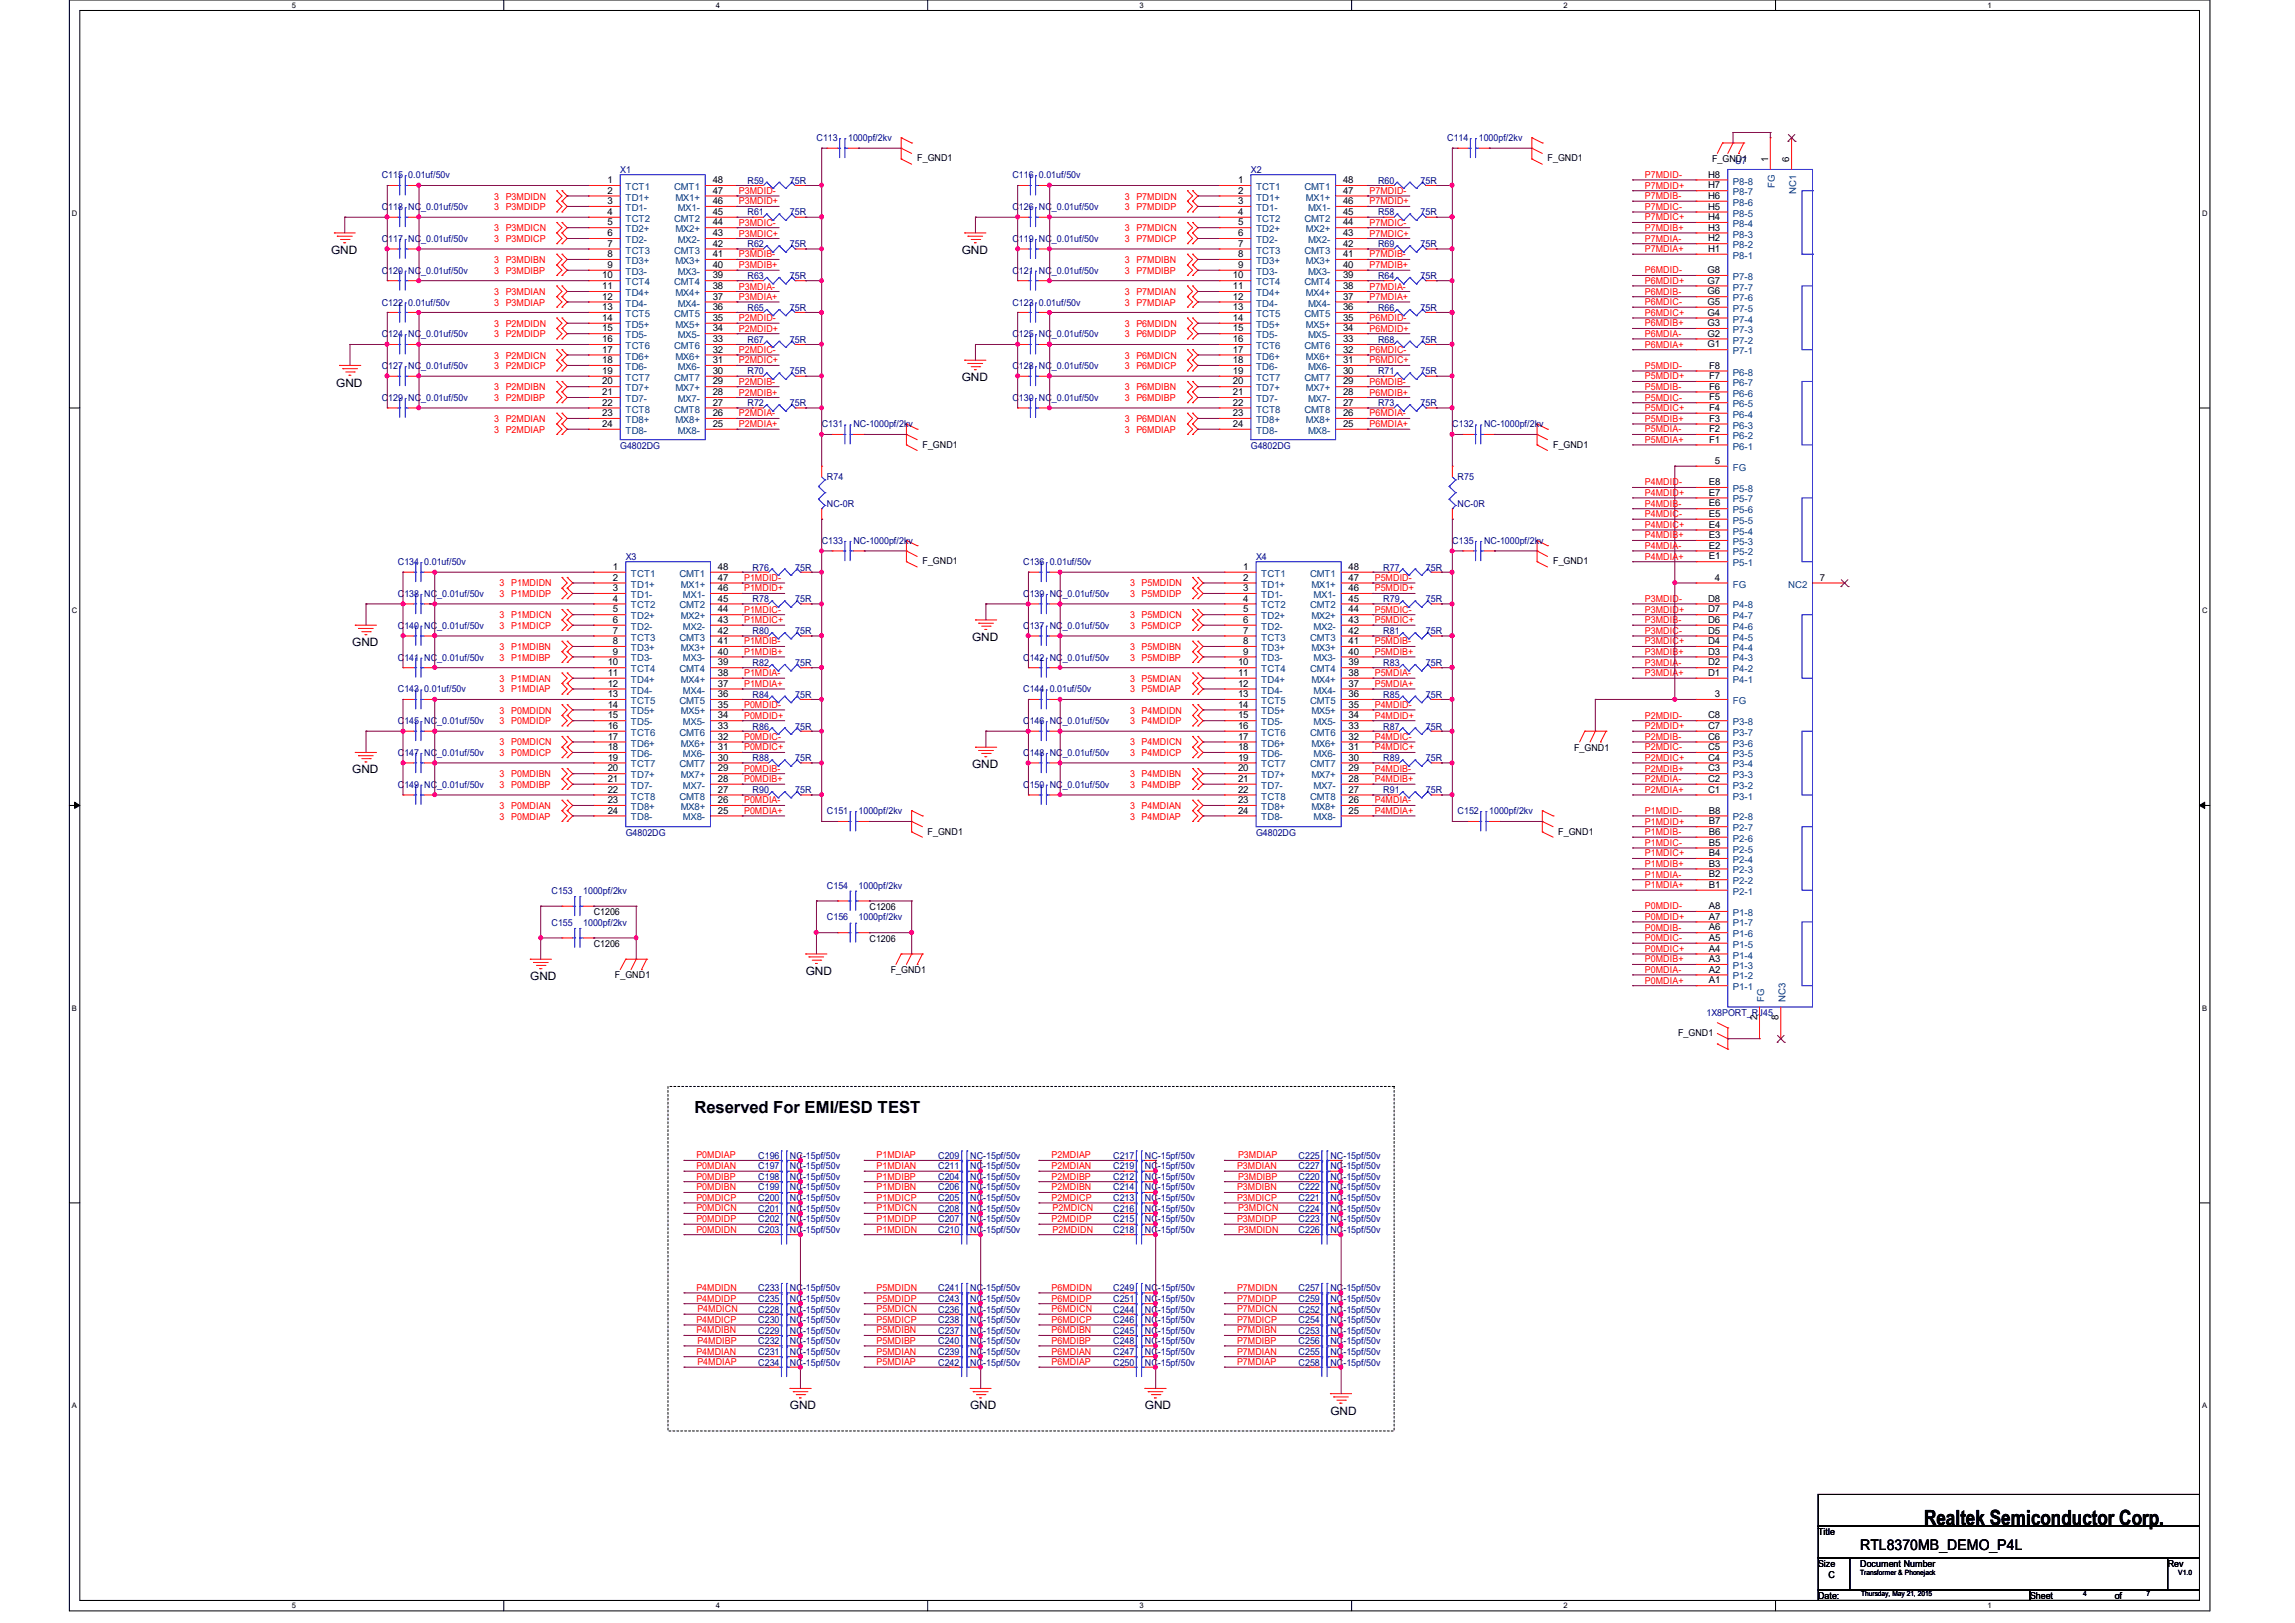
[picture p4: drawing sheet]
<svg xmlns="http://www.w3.org/2000/svg" width="297mm" height="210mm" viewBox="0 0 297 210" stroke-linecap="round" stroke-linejoin="round" font-family="sans-serif">
<defs><g id="words">
<text font-size="2.7" x="249" y="197.3">Realtek Semiconductor Corp.</text>
<text font-size="2.2" x="89.9" y="144">Reserved For EMI/ESD TEST</text>
<text font-size="1.9" x="240.8" y="200.6">RTL8370MB_DEMO_P4L</text>
<g font-size="1.5">
<text x="42.8" y="32.9">GND</text>
<text x="124.5" y="32.9">GND</text>
<text x="43.5" y="50">GND</text>
<text x="124.5" y="49.4">GND</text>
<text x="45.6" y="83.7">GND</text>
<text x="125.8" y="82.9">GND</text>
<text x="45.6" y="100.1">GND</text>
<text x="125.8" y="99.4">GND</text>
<text x="68.6" y="126.8">GND</text>
<text x="104.3" y="126.2">GND</text>
<text x="102.2" y="182.4">GND</text>
<text x="125.6" y="182.4">GND</text>
<text x="148.2" y="182.4">GND</text>
<text x="172.2" y="183.1">GND</text>
</g>
<g font-size="1.2" fill="#000080">
<text x="49.4" y="23.1">C115 0.01uf/50v</text>
<text x="80.3" y="22.4">X1</text>
<text x="96.7" y="23.7">R59</text>
<text x="102.2" y="23.7">75R</text>
<text x="105.7" y="18.3">C113</text>
<text x="109.8" y="18.3">1000pf/2kv</text>
<text x="131" y="23.1">C116 0.01uf/50v</text>
<text x="161.9" y="22.4">X2</text>
<text x="178.3" y="23.7">R60</text>
<text x="183.8" y="23.7">75R</text>
<text x="187.3" y="18.3">C114</text>
<text x="191.4" y="18.3">1000pf/2kv</text>
<text x="224.6" y="21.2">U7</text>
<text x="49.4" y="27.2">C118 NC_0.01uf/50v</text>
<text x="96.7" y="27.9">R61</text>
<text x="102.2" y="27.9">75R</text>
<text x="131" y="27.2">C126 NC_0.01uf/50v</text>
<text x="178.3" y="27.9">R58</text>
<text x="183.8" y="27.9">75R</text>
<text x="49.4" y="31.3">C117 NC_0.01uf/50v</text>
<text x="49.4" y="35.4">C120 NC_0.01uf/50v</text>
<text x="96.7" y="32">R62</text>
<text x="102.2" y="32">75R</text>
<text x="131" y="35.4">C121 NC_0.01uf/50v</text>
<text x="131" y="31.3">C119 NC_0.01uf/50v</text>
<text x="178.3" y="32">R69</text>
<text x="183.8" y="32">75R</text>
<text x="49.4" y="39.5">C122 0.01uf/50v</text>
<text x="96.7" y="40.2">R65</text>
<text x="96.7" y="36.1">R63</text>
<text x="102.2" y="40.2">75R</text>
<text x="102.2" y="36.1">75R</text>
<text x="131" y="39.5">C123 0.01uf/50v</text>
<text x="178.3" y="36.1">R64</text>
<text x="178.3" y="40.2">R66</text>
<text x="183.8" y="36.1">75R</text>
<text x="183.8" y="40.2">75R</text>
<text x="49.4" y="47.8">C127 NC_0.01uf/50v</text>
<text x="49.4" y="43.6">C124 NC_0.01uf/50v</text>
<text x="96.7" y="44.3">R67</text>
<text x="102.2" y="44.3">75R</text>
<text x="131" y="47.8">C128 NC_0.01uf/50v</text>
<text x="131" y="43.6">C125 NC_0.01uf/50v</text>
<text x="178.3" y="44.3">R68</text>
<text x="183.8" y="44.3">75R</text>
<text x="49.4" y="51.9">C129 NC_0.01uf/50v</text>
<text x="96.7" y="52.6">R72</text>
<text x="96.7" y="48.4">R70</text>
<text x="102.2" y="52.6">75R</text>
<text x="102.2" y="48.4">75R</text>
<text x="131" y="51.9">C130 NC_0.01uf/50v</text>
<text x="178.3" y="48.4">R71</text>
<text x="178.3" y="52.6">R73</text>
<text x="183.8" y="48.4">75R</text>
<text x="183.8" y="52.6">75R</text>
<text x="80.3" y="58">G4802DG</text>
<text x="106.3" y="55.3">C131</text>
<text x="110.4" y="55.3">NC-1000pf/2kv</text>
<text x="161.9" y="58">G4802DG</text>
<text x="188" y="55.3">C132</text>
<text x="192.1" y="55.3">NC-1000pf/2kv</text>
<text x="107" y="62.1">R74</text>
<text x="107" y="65.6">NC-0R</text>
<text x="188.6" y="62.1">R75</text>
<text x="188.6" y="65.6">NC-0R</text>
<text x="106.3" y="70.4">C133</text>
<text x="110.4" y="70.4">NC-1000pf/2kv</text>
<text x="188" y="70.4">C135</text>
<text x="192.1" y="70.4">NC-1000pf/2kv</text>
<text x="51.5" y="73.2">C134 0.01uf/50v</text>
<text x="51.5" y="77.3">C138 NC_0.01uf/50v</text>
<text x="81" y="72.4">X3</text>
<text x="97.4" y="77.9">R78</text>
<text x="97.4" y="73.8">R76</text>
<text x="102.9" y="77.9">75R</text>
<text x="102.9" y="73.8">75R</text>
<text x="132.4" y="73.2">C136 0.01uf/50v</text>
<text x="132.4" y="77.3">C139 NC_0.01uf/50v</text>
<text x="162.6" y="72.4">X4</text>
<text x="179" y="73.8">R77</text>
<text x="179" y="77.9">R79</text>
<text x="184.5" y="73.8">75R</text>
<text x="184.5" y="77.9">75R</text>
<text x="51.5" y="81.4">C140 NC_0.01uf/50v</text>
<text x="97.4" y="82">R80</text>
<text x="102.9" y="82">75R</text>
<text x="132.4" y="81.4">C137 NC_0.01uf/50v</text>
<text x="179" y="82">R81</text>
<text x="184.5" y="82">75R</text>
<text x="51.5" y="89.6">C143 0.01uf/50v</text>
<text x="51.5" y="85.5">C141 NC_0.01uf/50v</text>
<text x="97.4" y="86.1">R82</text>
<text x="102.9" y="86.1">75R</text>
<text x="132.4" y="85.5">C142 NC_0.01uf/50v</text>
<text x="132.4" y="89.6">C144 0.01uf/50v</text>
<text x="179" y="86.1">R83</text>
<text x="184.5" y="86.1">75R</text>
<text x="51.5" y="93.7">C145 NC_0.01uf/50v</text>
<text x="97.4" y="90.3">R84</text>
<text x="97.4" y="94.4">R86</text>
<text x="102.9" y="90.3">75R</text>
<text x="102.9" y="94.4">75R</text>
<text x="132.4" y="93.7">C146 NC_0.01uf/50v</text>
<text x="179" y="90.3">R85</text>
<text x="179" y="94.4">R87</text>
<text x="184.5" y="90.3">75R</text>
<text x="184.5" y="94.4">75R</text>
<text x="51.5" y="101.9">C149 NC_0.01uf/50v</text>
<text x="51.5" y="97.8">C147 NC_0.01uf/50v</text>
<text x="97.4" y="98.5">R88</text>
<text x="102.9" y="98.5">75R</text>
<text x="132.4" y="101.9">C150 NC_0.01uf/50v</text>
<text x="132.4" y="97.8">C148 NC_0.01uf/50v</text>
<text x="179" y="98.5">R89</text>
<text x="184.5" y="98.5">75R</text>
<text x="97.4" y="102.6">R90</text>
<text x="102.9" y="102.6">75R</text>
<text x="107" y="105.4">C151</text>
<text x="111.1" y="105.4">1000pf/2kv</text>
<text x="179" y="102.6">R91</text>
<text x="184.5" y="102.6">75R</text>
<text x="188.6" y="105.4">C152</text>
<text x="192.7" y="105.4">1000pf/2kv</text>
<text x="81" y="108.1">G4802DG</text>
<text x="162.6" y="108.1">G4802DG</text>
<text x="71.4" y="119.8">C155</text>
<text x="71.4" y="115.7">C153</text>
<text x="75.5" y="119.8">1000pf/2kv</text>
<text x="75.5" y="115.7">1000pf/2kv</text>
<text x="107" y="119.1">C156</text>
<text x="107" y="115">C154</text>
<text x="111.1" y="119.1">1000pf/2kv</text>
<text x="111.1" y="115">1000pf/2kv</text>
<text x="220.8" y="131.4">1X8PORT_RJ45</text>
<text x="98.1" y="149.9">C196</text>
<text x="102.2" y="149.9">NC-15pf/50v</text>
<text x="121.4" y="149.9">C209</text>
<text x="125.6" y="149.9">NC-15pf/50v</text>
<text x="144.1" y="149.9">C217</text>
<text x="148.2" y="149.9">NC-15pf/50v</text>
<text x="168.1" y="149.9">C225</text>
<text x="172.2" y="149.9">NC-15pf/50v</text>
<text x="98.1" y="152.7">C198</text>
<text x="98.1" y="154">C199</text>
<text x="98.1" y="155.4">C200</text>
<text x="98.1" y="151.3">C197</text>
<text x="102.2" y="152.7">NC-15pf/50v</text>
<text x="102.2" y="154">NC-15pf/50v</text>
<text x="102.2" y="155.4">NC-15pf/50v</text>
<text x="102.2" y="151.3">NC-15pf/50v</text>
<text x="121.4" y="151.3">C211</text>
<text x="121.4" y="152.7">C204</text>
<text x="121.4" y="155.4">C205</text>
<text x="121.4" y="154">C206</text>
<text x="125.6" y="151.3">NC-15pf/50v</text>
<text x="125.6" y="152.7">NC-15pf/50v</text>
<text x="125.6" y="155.4">NC-15pf/50v</text>
<text x="125.6" y="154">NC-15pf/50v</text>
<text x="144.1" y="155.4">C213</text>
<text x="144.1" y="154">C214</text>
<text x="144.1" y="151.3">C219</text>
<text x="144.1" y="152.7">C212</text>
<text x="148.2" y="155.4">NC-15pf/50v</text>
<text x="148.2" y="154">NC-15pf/50v</text>
<text x="148.2" y="151.3">NC-15pf/50v</text>
<text x="148.2" y="152.7">NC-15pf/50v</text>
<text x="168.1" y="155.4">C221</text>
<text x="168.1" y="154">C222</text>
<text x="168.1" y="151.3">C227</text>
<text x="168.1" y="152.7">C220</text>
<text x="172.2" y="155.4">NC-15pf/50v</text>
<text x="172.2" y="154">NC-15pf/50v</text>
<text x="172.2" y="151.3">NC-15pf/50v</text>
<text x="172.2" y="152.7">NC-15pf/50v</text>
<text x="98.1" y="156.8">C201</text>
<text x="98.1" y="158.2">C202</text>
<text x="98.1" y="159.6">C203</text>
<text x="102.2" y="156.8">NC-15pf/50v</text>
<text x="102.2" y="158.2">NC-15pf/50v</text>
<text x="102.2" y="159.6">NC-15pf/50v</text>
<text x="121.4" y="159.6">C210</text>
<text x="121.4" y="158.2">C207</text>
<text x="121.4" y="156.8">C208</text>
<text x="125.6" y="159.6">NC-15pf/50v</text>
<text x="125.6" y="158.2">NC-15pf/50v</text>
<text x="125.6" y="156.8">NC-15pf/50v</text>
<text x="144.1" y="158.2">C215</text>
<text x="144.1" y="156.8">C216</text>
<text x="144.1" y="159.6">C218</text>
<text x="148.2" y="158.2">NC-15pf/50v</text>
<text x="148.2" y="156.8">NC-15pf/50v</text>
<text x="148.2" y="159.6">NC-15pf/50v</text>
<text x="168.1" y="158.2">C223</text>
<text x="168.1" y="156.8">C224</text>
<text x="168.1" y="159.6">C226</text>
<text x="172.2" y="158.2">NC-15pf/50v</text>
<text x="172.2" y="156.8">NC-15pf/50v</text>
<text x="172.2" y="159.6">NC-15pf/50v</text>
<text x="98.1" y="167.1">C233</text>
<text x="102.2" y="167.1">NC-15pf/50v</text>
<text x="121.4" y="167.1">C241</text>
<text x="125.6" y="167.1">NC-15pf/50v</text>
<text x="144.1" y="167.1">C249</text>
<text x="148.2" y="167.1">NC-15pf/50v</text>
<text x="168.1" y="167.1">C257</text>
<text x="172.2" y="167.1">NC-15pf/50v</text>
<text x="98.1" y="169.8">C228</text>
<text x="98.1" y="172.6">C229</text>
<text x="98.1" y="171.2">C230</text>
<text x="98.1" y="173.9">C232</text>
<text x="98.1" y="168.4">C235</text>
<text x="102.2" y="169.8">NC-15pf/50v</text>
<text x="102.2" y="172.6">NC-15pf/50v</text>
<text x="102.2" y="171.2">NC-15pf/50v</text>
<text x="102.2" y="173.9">NC-15pf/50v</text>
<text x="102.2" y="168.4">NC-15pf/50v</text>
<text x="121.4" y="169.8">C236</text>
<text x="121.4" y="172.6">C237</text>
<text x="121.4" y="171.2">C238</text>
<text x="121.4" y="173.9">C240</text>
<text x="121.4" y="168.4">C243</text>
<text x="125.6" y="169.8">NC-15pf/50v</text>
<text x="125.6" y="172.6">NC-15pf/50v</text>
<text x="125.6" y="171.2">NC-15pf/50v</text>
<text x="125.6" y="173.9">NC-15pf/50v</text>
<text x="125.6" y="168.4">NC-15pf/50v</text>
<text x="144.1" y="169.8">C244</text>
<text x="144.1" y="172.6">C245</text>
<text x="144.1" y="171.2">C246</text>
<text x="144.1" y="173.9">C248</text>
<text x="144.1" y="168.4">C251</text>
<text x="148.2" y="169.8">NC-15pf/50v</text>
<text x="148.2" y="172.6">NC-15pf/50v</text>
<text x="148.2" y="171.2">NC-15pf/50v</text>
<text x="148.2" y="173.9">NC-15pf/50v</text>
<text x="148.2" y="168.4">NC-15pf/50v</text>
<text x="168.1" y="169.8">C252</text>
<text x="168.1" y="172.6">C253</text>
<text x="168.1" y="171.2">C254</text>
<text x="168.1" y="173.9">C256</text>
<text x="168.1" y="168.4">C259</text>
<text x="172.2" y="169.8">NC-15pf/50v</text>
<text x="172.2" y="172.6">NC-15pf/50v</text>
<text x="172.2" y="171.2">NC-15pf/50v</text>
<text x="172.2" y="173.9">NC-15pf/50v</text>
<text x="172.2" y="168.4">NC-15pf/50v</text>
<text x="98.1" y="175.3">C231</text>
<text x="98.1" y="176.7">C234</text>
<text x="102.2" y="175.3">NC-15pf/50v</text>
<text x="102.2" y="176.7">NC-15pf/50v</text>
<text x="121.4" y="175.3">C239</text>
<text x="121.4" y="176.7">C242</text>
<text x="125.6" y="175.3">NC-15pf/50v</text>
<text x="125.6" y="176.7">NC-15pf/50v</text>
<text x="144.1" y="175.3">C247</text>
<text x="144.1" y="176.7">C250</text>
<text x="148.2" y="175.3">NC-15pf/50v</text>
<text x="148.2" y="176.7">NC-15pf/50v</text>
<text x="168.1" y="175.3">C255</text>
<text x="168.1" y="176.7">C258</text>
<text x="172.2" y="175.3">NC-15pf/50v</text>
<text x="172.2" y="176.7">NC-15pf/50v</text>
</g>
<g font-size="1.2">
<text x="78.6" y="23.7">1</text>
<text x="92.2" y="23.7">48</text>
<text x="118.7" y="20.9">F_GND1</text>
<text x="160.2" y="23.7">1</text>
<text x="173.8" y="23.7">48</text>
<text x="200.3" y="20.9">F_GND1</text>
<text x="221.1" y="23">H8</text>
<text x="221.6" y="21">F_GND1</text>
<text x="228.8" y="21" transform="rotate(-90 228.8 21)">1</text>
<text x="231.6" y="21" transform="rotate(-90 231.6 21)">6</text>
<text x="78.6" y="25.1">2</text>
<text x="78.6" y="26.4">3</text>
<text x="78.6" y="27.8">4</text>
<text x="78.6" y="29.2">5</text>
<text x="92.2" y="25.1">47</text>
<text x="92.2" y="26.4">46</text>
<text x="92.2" y="27.8">45</text>
<text x="92.2" y="29.2">44</text>
<text x="160.2" y="25.1">2</text>
<text x="160.2" y="26.4">3</text>
<text x="160.2" y="27.8">4</text>
<text x="160.2" y="29.2">5</text>
<text x="173.8" y="25.1">47</text>
<text x="173.8" y="26.4">46</text>
<text x="173.8" y="27.8">45</text>
<text x="173.8" y="29.2">44</text>
<text x="221.1" y="24.4">H7</text>
<text x="221.1" y="25.7">H6</text>
<text x="221.1" y="27.1">H5</text>
<text x="221.1" y="28.5">H4</text>
<text x="221.1" y="29.8">H3</text>
<text x="78.6" y="30.6">6</text>
<text x="78.6" y="31.9">7</text>
<text x="78.6" y="33.3">8</text>
<text x="78.6" y="34.7">9</text>
<text x="92.2" y="30.6">43</text>
<text x="92.2" y="31.9">42</text>
<text x="92.2" y="33.3">41</text>
<text x="92.2" y="34.7">40</text>
<text x="160.2" y="30.6">6</text>
<text x="160.2" y="31.9">7</text>
<text x="160.2" y="33.3">8</text>
<text x="160.2" y="34.7">9</text>
<text x="173.8" y="30.6">43</text>
<text x="173.8" y="31.9">42</text>
<text x="173.8" y="33.3">41</text>
<text x="173.8" y="34.7">40</text>
<text x="221" y="35.3">G8</text>
<text x="221.1" y="31.2">H2</text>
<text x="221.1" y="32.6">H1</text>
<text x="77.9" y="36">10</text>
<text x="77.9" y="37.4">11</text>
<text x="77.9" y="38.8">12</text>
<text x="77.9" y="40.1">13</text>
<text x="77.9" y="41.5">14</text>
<text x="92.2" y="36">39</text>
<text x="92.2" y="37.4">38</text>
<text x="92.2" y="38.8">37</text>
<text x="92.2" y="40.1">36</text>
<text x="92.2" y="41.5">35</text>
<text x="159.5" y="36">10</text>
<text x="159.5" y="37.4">11</text>
<text x="159.5" y="38.8">12</text>
<text x="159.5" y="40.1">13</text>
<text x="159.5" y="41.5">14</text>
<text x="173.8" y="36">39</text>
<text x="173.8" y="37.4">38</text>
<text x="173.8" y="38.8">37</text>
<text x="173.8" y="40.1">36</text>
<text x="173.8" y="41.5">35</text>
<text x="221" y="36.7">G7</text>
<text x="221" y="38.1">G6</text>
<text x="221" y="39.5">G5</text>
<text x="221" y="40.9">G4</text>
<text x="77.9" y="42.9">15</text>
<text x="77.9" y="44.3">16</text>
<text x="77.9" y="45.6">17</text>
<text x="77.9" y="47">18</text>
<text x="92.2" y="42.9">34</text>
<text x="92.2" y="44.3">33</text>
<text x="92.2" y="45.6">32</text>
<text x="92.2" y="47">31</text>
<text x="159.5" y="42.9">15</text>
<text x="159.5" y="44.3">16</text>
<text x="159.5" y="45.6">17</text>
<text x="159.5" y="47">18</text>
<text x="173.8" y="42.9">34</text>
<text x="173.8" y="44.3">33</text>
<text x="173.8" y="45.6">32</text>
<text x="173.8" y="47">31</text>
<text x="221" y="42.2">G3</text>
<text x="221" y="43.6">G2</text>
<text x="221" y="45">G1</text>
<text x="221.2" y="47.7">F8</text>
<text x="77.9" y="48.4">19</text>
<text x="77.9" y="49.7">20</text>
<text x="77.9" y="51.1">21</text>
<text x="77.9" y="52.5">22</text>
<text x="77.9" y="53.8">23</text>
<text x="92.2" y="48.4">30</text>
<text x="92.2" y="49.7">29</text>
<text x="92.2" y="51.1">28</text>
<text x="92.2" y="52.5">27</text>
<text x="92.2" y="53.8">26</text>
<text x="159.5" y="48.4">19</text>
<text x="159.5" y="49.7">20</text>
<text x="159.5" y="51.1">21</text>
<text x="159.5" y="52.5">22</text>
<text x="159.5" y="53.8">23</text>
<text x="173.8" y="48.4">30</text>
<text x="173.8" y="49.7">29</text>
<text x="173.8" y="51.1">28</text>
<text x="173.8" y="52.5">27</text>
<text x="173.8" y="53.8">26</text>
<text x="221.2" y="49.1">F7</text>
<text x="221.2" y="50.4">F6</text>
<text x="221.2" y="51.8">F5</text>
<text x="221.2" y="53.2">F4</text>
<text x="77.9" y="55.2">24</text>
<text x="92.2" y="55.2">25</text>
<text x="119.4" y="57.9">F_GND1</text>
<text x="159.5" y="55.2">24</text>
<text x="173.8" y="55.2">25</text>
<text x="201" y="57.9">F_GND1</text>
<text x="221.2" y="54.6">F3</text>
<text x="221.2" y="55.9">F2</text>
<text x="221.2" y="57.3">F1</text>
<text x="221.1" y="62.8">E8</text>
<text x="221.1" y="64.1">E7</text>
<text x="221.1" y="65.5">E6</text>
<text x="221.9" y="60">5</text>
<text x="221.1" y="66.9">E5</text>
<text x="221.1" y="68.3">E4</text>
<text x="221.1" y="69.6">E3</text>
<text x="221.1" y="71">E2</text>
<text x="79.3" y="73.7">1</text>
<text x="79.3" y="75.1">2</text>
<text x="79.3" y="76.5">3</text>
<text x="79.3" y="77.9">4</text>
<text x="92.9" y="73.7">48</text>
<text x="92.9" y="75.1">47</text>
<text x="92.9" y="76.5">46</text>
<text x="92.9" y="77.9">45</text>
<text x="119.4" y="73">F_GND1</text>
<text x="160.9" y="73.7">1</text>
<text x="160.9" y="75.1">2</text>
<text x="160.9" y="76.5">3</text>
<text x="160.9" y="77.9">4</text>
<text x="174.5" y="73.7">48</text>
<text x="174.5" y="75.1">47</text>
<text x="174.5" y="76.5">46</text>
<text x="174.5" y="77.9">45</text>
<text x="201" y="73">F_GND1</text>
<text x="221.1" y="77.9">D8</text>
<text x="221.1" y="72.4">E1</text>
<text x="221.9" y="75.1">4</text>
<text x="235.5" y="75.1">7</text>
<text x="79.3" y="79.2">5</text>
<text x="79.3" y="80.6">6</text>
<text x="79.3" y="82">7</text>
<text x="79.3" y="83.4">8</text>
<text x="92.9" y="79.2">44</text>
<text x="92.9" y="80.6">43</text>
<text x="92.9" y="82">42</text>
<text x="92.9" y="83.4">41</text>
<text x="160.9" y="79.2">5</text>
<text x="160.9" y="80.6">6</text>
<text x="160.9" y="82">7</text>
<text x="160.9" y="83.4">8</text>
<text x="174.5" y="79.2">44</text>
<text x="174.5" y="80.6">43</text>
<text x="174.5" y="82">42</text>
<text x="174.5" y="83.4">41</text>
<text x="221.1" y="79.2">D7</text>
<text x="221.1" y="80.6">D6</text>
<text x="221.1" y="82">D5</text>
<text x="221.1" y="83.4">D4</text>
<text x="78.7" y="86.1">10</text>
<text x="78.7" y="87.5">11</text>
<text x="78.7" y="88.9">12</text>
<text x="79.3" y="84.7">9</text>
<text x="92.9" y="84.7">40</text>
<text x="92.9" y="86.1">39</text>
<text x="92.9" y="87.5">38</text>
<text x="92.9" y="88.9">37</text>
<text x="160.2" y="86.1">10</text>
<text x="160.2" y="87.5">11</text>
<text x="160.2" y="88.9">12</text>
<text x="160.9" y="84.7">9</text>
<text x="174.5" y="84.7">40</text>
<text x="174.5" y="86.1">39</text>
<text x="174.5" y="87.5">38</text>
<text x="174.5" y="88.9">37</text>
<text x="221.1" y="84.7">D3</text>
<text x="221.1" y="86.1">D2</text>
<text x="221.1" y="87.5">D1</text>
<text x="78.7" y="90.2">13</text>
<text x="78.7" y="91.6">14</text>
<text x="78.7" y="93">15</text>
<text x="78.7" y="94.3">16</text>
<text x="78.7" y="95.7">17</text>
<text x="92.9" y="90.2">36</text>
<text x="92.9" y="91.6">35</text>
<text x="92.9" y="93">34</text>
<text x="92.9" y="94.3">33</text>
<text x="92.9" y="95.7">32</text>
<text x="160.2" y="90.2">13</text>
<text x="160.2" y="91.6">14</text>
<text x="160.2" y="93">15</text>
<text x="160.2" y="94.3">16</text>
<text x="160.2" y="95.7">17</text>
<text x="174.5" y="90.2">36</text>
<text x="174.5" y="91.6">35</text>
<text x="174.5" y="93">34</text>
<text x="174.5" y="94.3">33</text>
<text x="174.5" y="95.7">32</text>
<text x="221.1" y="93">C8</text>
<text x="221.1" y="94.3">C7</text>
<text x="221.1" y="95.7">C6</text>
<text x="221.9" y="90.2">3</text>
<text x="78.7" y="97.1">18</text>
<text x="78.7" y="98.4">19</text>
<text x="78.7" y="99.8">20</text>
<text x="78.7" y="101.2">21</text>
<text x="92.9" y="97.1">31</text>
<text x="92.9" y="98.4">30</text>
<text x="92.9" y="99.8">29</text>
<text x="92.9" y="101.2">28</text>
<text x="160.2" y="97.1">18</text>
<text x="160.2" y="98.4">19</text>
<text x="160.2" y="99.8">20</text>
<text x="160.2" y="101.2">21</text>
<text x="174.5" y="97.1">31</text>
<text x="174.5" y="98.4">30</text>
<text x="174.5" y="99.8">29</text>
<text x="174.5" y="101.2">28</text>
<text x="203.7" y="97.2">F_GND1</text>
<text x="221.1" y="97.1">C5</text>
<text x="221.1" y="98.4">C4</text>
<text x="221.1" y="99.8">C3</text>
<text x="221.1" y="101.2">C2</text>
<text x="78.7" y="102.6">22</text>
<text x="78.7" y="103.9">23</text>
<text x="78.7" y="105.3">24</text>
<text x="92.9" y="102.6">27</text>
<text x="92.9" y="103.9">26</text>
<text x="92.9" y="105.3">25</text>
<text x="120.1" y="108">F_GND1</text>
<text x="160.2" y="102.6">22</text>
<text x="160.2" y="103.9">23</text>
<text x="160.2" y="105.3">24</text>
<text x="174.5" y="102.6">27</text>
<text x="174.5" y="103.9">26</text>
<text x="174.5" y="105.3">25</text>
<text x="201.7" y="108">F_GND1</text>
<text x="221.1" y="102.6">C1</text>
<text x="221.1" y="105.3">B8</text>
<text x="221.1" y="106.7">B7</text>
<text x="221.1" y="108">B6</text>
<text x="221.1" y="109.4">B5</text>
<text x="221.1" y="110.8">B4</text>
<text x="221.1" y="112.1">B3</text>
<text x="221.1" y="113.5">B2</text>
<text x="76.8" y="118.4">C1206</text>
<text x="112.5" y="117.7">C1206</text>
<text x="221.1" y="114.9">B1</text>
<text x="221.1" y="117.6">A8</text>
<text x="221.1" y="119">A7</text>
<text x="76.8" y="122.5">C1206</text>
<text x="112.5" y="121.8">C1206</text>
<text x="115.3" y="125.9">F_GND1</text>
<text x="221.1" y="120.4">A6</text>
<text x="221.1" y="121.7">A5</text>
<text x="221.1" y="123.1">A4</text>
<text x="221.1" y="124.5">A3</text>
<text x="221.1" y="125.9">A2</text>
<text x="79.6" y="126.6">F_GND1</text>
<text x="221.1" y="127.3">A1</text>
<text x="227.4" y="131.9" transform="rotate(-90 227.4 131.9)">2</text>
<text x="230.2" y="131.9" transform="rotate(-90 230.2 131.9)">8</text>
<text x="217.2" y="134">F_GND1</text>
<text x="235.3" y="198.6">Title</text>
<text x="235.3" y="202.7">Size</text>
<text x="240.7" y="202.7">Document Number</text>
<text x="280.5" y="202.7">Rev</text>
<text x="235.3" y="206.9">Date:</text>
<text x="236.6" y="204.1">C</text>
<text x="262.7" y="206.9">Sheet</text>
<text x="273.7" y="206.9">of</text>
</g>
<g font-size="1.2" fill="#f00">
<text x="212.9" y="23">P7MDID-</text>
<text x="64" y="25.8">3 P3MDIDN</text>
<text x="64" y="27.2">3 P3MDIDP</text>
<text x="64" y="29.9">3 P3MDICN</text>
<text x="95.6" y="29.2">P3MDIC-</text>
<text x="95.6" y="25.1">P3MDID-</text>
<text x="95.6" y="26.5">P3MDID+</text>
<text x="145.6" y="29.9">3 P7MDICN</text>
<text x="145.6" y="27.2">3 P7MDIDP</text>
<text x="145.6" y="25.8">3 P7MDIDN</text>
<text x="177.2" y="26.5">P7MDID+</text>
<text x="177.2" y="25.1">P7MDID-</text>
<text x="177.2" y="29.2">P7MDIC-</text>
<text x="212.9" y="24.4">P7MDID+</text>
<text x="212.9" y="28.5">P7MDIC+</text>
<text x="212.9" y="29.9">P7MDIB+</text>
<text x="212.9" y="27.2">P7MDIC-</text>
<text x="212.9" y="25.8">P7MDIB-</text>
<text x="64" y="31.3">3 P3MDICP</text>
<text x="64" y="34">3 P3MDIBN</text>
<text x="64" y="35.4">3 P3MDIBP</text>
<text x="95.6" y="33.3">P3MDIB-</text>
<text x="95.6" y="30.6">P3MDIC+</text>
<text x="95.6" y="34.7">P3MDIB+</text>
<text x="145.6" y="31.3">3 P7MDICP</text>
<text x="145.6" y="35.4">3 P7MDIBP</text>
<text x="145.6" y="34">3 P7MDIBN</text>
<text x="177.2" y="30.6">P7MDIC+</text>
<text x="177.2" y="34.7">P7MDIB+</text>
<text x="177.2" y="33.3">P7MDIB-</text>
<text x="212.9" y="35.4">P6MDID-</text>
<text x="212.9" y="31.3">P7MDIA-</text>
<text x="212.9" y="32.6">P7MDIA+</text>
<text x="64" y="39.5">3 P3MDIAP</text>
<text x="64" y="38.1">3 P3MDIAN</text>
<text x="95.6" y="41.6">P2MDID-</text>
<text x="95.6" y="37.5">P3MDIA-</text>
<text x="95.6" y="38.8">P3MDIA+</text>
<text x="145.6" y="39.5">3 P7MDIAP</text>
<text x="145.6" y="38.1">3 P7MDIAN</text>
<text x="177.2" y="41.6">P6MDID-</text>
<text x="177.2" y="37.5">P7MDIA-</text>
<text x="177.2" y="38.8">P7MDIA+</text>
<text x="212.9" y="38.1">P6MDIB-</text>
<text x="212.9" y="36.7">P6MDID+</text>
<text x="212.9" y="39.5">P6MDIC-</text>
<text x="212.9" y="40.9">P6MDIC+</text>
<text x="64" y="42.3">3 P2MDIDN</text>
<text x="64" y="46.4">3 P2MDICN</text>
<text x="64" y="43.6">3 P2MDIDP</text>
<text x="64" y="47.8">3 P2MDICP</text>
<text x="95.6" y="42.9">P2MDID+</text>
<text x="95.6" y="45.7">P2MDIC-</text>
<text x="95.6" y="47">P2MDIC+</text>
<text x="145.6" y="46.4">3 P6MDICN</text>
<text x="145.6" y="42.3">3 P6MDIDN</text>
<text x="145.6" y="43.6">3 P6MDIDP</text>
<text x="145.6" y="47.8">3 P6MDICP</text>
<text x="177.2" y="42.9">P6MDID+</text>
<text x="177.2" y="45.7">P6MDIC-</text>
<text x="177.2" y="47">P6MDIC+</text>
<text x="212.9" y="47.8">P5MDID-</text>
<text x="212.9" y="45">P6MDIA+</text>
<text x="212.9" y="43.6">P6MDIA-</text>
<text x="212.9" y="42.2">P6MDIB+</text>
<text x="64" y="51.9">3 P2MDIBP</text>
<text x="64" y="50.5">3 P2MDIBN</text>
<text x="95.6" y="49.8">P2MDIB-</text>
<text x="95.6" y="53.9">P2MDIA-</text>
<text x="95.6" y="51.2">P2MDIB+</text>
<text x="145.6" y="51.9">3 P6MDIBP</text>
<text x="145.6" y="50.5">3 P6MDIBN</text>
<text x="177.2" y="53.9">P6MDIA-</text>
<text x="177.2" y="51.2">P6MDIB+</text>
<text x="177.2" y="49.8">P6MDIB-</text>
<text x="212.9" y="50.5">P5MDIB-</text>
<text x="212.9" y="53.2">P5MDIC+</text>
<text x="212.9" y="51.9">P5MDIC-</text>
<text x="212.9" y="49.1">P5MDID+</text>
<text x="64" y="56">3 P2MDIAP</text>
<text x="64" y="54.6">3 P2MDIAN</text>
<text x="95.6" y="55.3">P2MDIA+</text>
<text x="145.6" y="56">3 P6MDIAP</text>
<text x="145.6" y="54.6">3 P6MDIAN</text>
<text x="177.2" y="55.3">P6MDIA+</text>
<text x="212.9" y="57.3">P5MDIA+</text>
<text x="212.9" y="54.6">P5MDIB+</text>
<text x="212.9" y="56">P5MDIA-</text>
<text x="212.9" y="62.8">P4MDID-</text>
<text x="212.9" y="64.2">P4MDID+</text>
<text x="212.9" y="65.6">P4MDIB-</text>
<text x="212.9" y="66.9">P4MDIC-</text>
<text x="212.9" y="68.3">P4MDIC+</text>
<text x="212.9" y="69.7">P4MDIB+</text>
<text x="212.9" y="71">P4MDIA-</text>
<text x="64.6" y="77.3">3</text>
<text x="64.6" y="75.9">3</text>
<text x="66.2" y="77.3">P1MDIDP</text>
<text x="66.2" y="75.9">P1MDIDN</text>
<text x="96.3" y="75.2">P1MDID-</text>
<text x="96.3" y="76.5">P1MDID+</text>
<text x="146.3" y="77.3">3 P5MDIDP</text>
<text x="146.3" y="75.9">3 P5MDIDN</text>
<text x="177.9" y="75.2">P5MDID-</text>
<text x="177.9" y="76.5">P5MDID+</text>
<text x="212.9" y="77.9">P3MDID-</text>
<text x="212.9" y="72.4">P4MDIA+</text>
<text x="64.6" y="80">3</text>
<text x="64.6" y="81.4">3</text>
<text x="66.2" y="80">P1MDICN</text>
<text x="66.2" y="81.4">P1MDICP</text>
<text x="96.3" y="83.4">P1MDIB-</text>
<text x="96.3" y="79.3">P1MDIC-</text>
<text x="96.3" y="80.6">P1MDIC+</text>
<text x="146.3" y="81.4">3 P5MDICP</text>
<text x="146.3" y="80">3 P5MDICN</text>
<text x="177.9" y="79.3">P5MDIC-</text>
<text x="177.9" y="80.6">P5MDIC+</text>
<text x="177.9" y="83.4">P5MDIB-</text>
<text x="212.9" y="83.4">P3MDIC+</text>
<text x="212.9" y="82">P3MDIC-</text>
<text x="212.9" y="79.3">P3MDID+</text>
<text x="212.9" y="80.6">P3MDIB-</text>
<text x="64.6" y="85.5">3</text>
<text x="64.6" y="84.1">3</text>
<text x="64.6" y="88.2">3</text>
<text x="64.6" y="89.6">3</text>
<text x="66.2" y="85.5">P1MDIBP</text>
<text x="66.2" y="84.1">P1MDIBN</text>
<text x="66.2" y="88.2">P1MDIAN</text>
<text x="66.2" y="89.6">P1MDIAP</text>
<text x="96.3" y="84.8">P1MDIB+</text>
<text x="96.3" y="87.5">P1MDIA-</text>
<text x="96.3" y="88.9">P1MDIA+</text>
<text x="146.3" y="89.6">3 P5MDIAP</text>
<text x="146.3" y="85.5">3 P5MDIBP</text>
<text x="146.3" y="84.1">3 P5MDIBN</text>
<text x="146.3" y="88.2">3 P5MDIAN</text>
<text x="177.9" y="84.8">P5MDIB+</text>
<text x="177.9" y="87.5">P5MDIA-</text>
<text x="177.9" y="88.9">P5MDIA+</text>
<text x="212.9" y="87.5">P3MDIA+</text>
<text x="212.9" y="86.1">P3MDIA-</text>
<text x="212.9" y="84.8">P3MDIB+</text>
<text x="64.6" y="92.3">3</text>
<text x="64.6" y="93.7">3</text>
<text x="66.2" y="92.3">P0MDIDN</text>
<text x="66.2" y="93.7">P0MDIDP</text>
<text x="96.3" y="95.8">P0MDIC-</text>
<text x="96.3" y="91.6">P0MDID-</text>
<text x="96.3" y="93">P0MDID+</text>
<text x="146.3" y="92.3">3 P4MDIDN</text>
<text x="146.3" y="93.7">3 P4MDIDP</text>
<text x="177.9" y="93">P4MDID+</text>
<text x="177.9" y="91.6">P4MDID-</text>
<text x="177.9" y="95.8">P4MDIC-</text>
<text x="212.9" y="93">P2MDID-</text>
<text x="212.9" y="95.8">P2MDIB-</text>
<text x="212.9" y="94.4">P2MDID+</text>
<text x="64.6" y="101.9">3</text>
<text x="64.6" y="100.6">3</text>
<text x="64.6" y="96.4">3</text>
<text x="64.6" y="97.8">3</text>
<text x="66.2" y="101.9">P0MDIBP</text>
<text x="66.2" y="100.6">P0MDIBN</text>
<text x="66.2" y="96.4">P0MDICN</text>
<text x="66.2" y="97.8">P0MDICP</text>
<text x="96.3" y="97.1">P0MDIC+</text>
<text x="96.3" y="99.9">P0MDIB-</text>
<text x="96.3" y="101.2">P0MDIB+</text>
<text x="146.3" y="96.4">3 P4MDICN</text>
<text x="146.3" y="100.6">3 P4MDIBN</text>
<text x="146.3" y="97.8">3 P4MDICP</text>
<text x="146.3" y="101.9">3 P4MDIBP</text>
<text x="177.9" y="99.9">P4MDIB-</text>
<text x="177.9" y="101.2">P4MDIB+</text>
<text x="177.9" y="97.1">P4MDIC+</text>
<text x="212.9" y="101.2">P2MDIA-</text>
<text x="212.9" y="99.9">P2MDIB+</text>
<text x="212.9" y="97.1">P2MDIC-</text>
<text x="212.9" y="98.5">P2MDIC+</text>
<text x="64.6" y="106">3</text>
<text x="64.6" y="104.7">3</text>
<text x="66.2" y="106">P0MDIAP</text>
<text x="66.2" y="104.7">P0MDIAN</text>
<text x="96.3" y="104">P0MDIA-</text>
<text x="96.3" y="105.3">P0MDIA+</text>
<text x="146.3" y="106">3 P4MDIAP</text>
<text x="146.3" y="104.7">3 P4MDIAN</text>
<text x="177.9" y="104">P4MDIA-</text>
<text x="177.9" y="105.3">P4MDIA+</text>
<text x="212.9" y="105.3">P1MDID-</text>
<text x="212.9" y="106.7">P1MDID+</text>
<text x="212.9" y="102.6">P2MDIA+</text>
<text x="212.9" y="109.5">P1MDIC-</text>
<text x="212.9" y="112.2">P1MDIB+</text>
<text x="212.9" y="113.6">P1MDIA-</text>
<text x="212.9" y="110.8">P1MDIC+</text>
<text x="212.9" y="108.1">P1MDIB-</text>
<text x="212.9" y="119">P0MDID+</text>
<text x="212.9" y="117.7">P0MDID-</text>
<text x="212.9" y="114.9">P1MDIA+</text>
<text x="212.9" y="123.2">P0MDIC+</text>
<text x="212.9" y="120.4">P0MDIB-</text>
<text x="212.9" y="124.5">P0MDIB+</text>
<text x="212.9" y="121.8">P0MDIC-</text>
<text x="212.9" y="125.9">P0MDIA-</text>
<text x="212.9" y="127.3">P0MDIA+</text>
<text x="90.1" y="149.9">P0MDIAP</text>
<text x="113.5" y="149.9">P1MDIAP</text>
<text x="136.1" y="149.9">P2MDIAP</text>
<text x="160.2" y="149.9">P3MDIAP</text>
<text x="90.1" y="151.3">P0MDIAN</text>
<text x="90.1" y="154">P0MDIBN</text>
<text x="90.1" y="152.7">P0MDIBP</text>
<text x="90.1" y="155.4">P0MDICP</text>
<text x="113.5" y="155.4">P1MDICP</text>
<text x="113.5" y="151.3">P1MDIAN</text>
<text x="113.5" y="152.7">P1MDIBP</text>
<text x="113.5" y="154">P1MDIBN</text>
<text x="136.1" y="151.3">P2MDIAN</text>
<text x="136.1" y="152.7">P2MDIBP</text>
<text x="136.1" y="154">P2MDIBN</text>
<text x="136.1" y="155.4">P2MDICP</text>
<text x="160.1" y="151.3">P3MDIAN</text>
<text x="160.1" y="154">P3MDIBN</text>
<text x="160.1" y="155.4">P3MDICP</text>
<text x="160.2" y="152.7">P3MDIBP</text>
<text x="90.1" y="156.8">P0MDICN</text>
<text x="90.1" y="158.2">P0MDIDP</text>
<text x="90.1" y="159.5">P0MDIDN</text>
<text x="113.5" y="156.8">P1MDICN</text>
<text x="113.5" y="158.2">P1MDIDP</text>
<text x="113.5" y="159.5">P1MDIDN</text>
<text x="136.1" y="158.2">P2MDIDP</text>
<text x="136.2" y="156.8">P2MDICN</text>
<text x="136.2" y="159.5">P2MDIDN</text>
<text x="160.1" y="158.2">P3MDIDP</text>
<text x="160.2" y="156.8">P3MDICN</text>
<text x="160.2" y="159.5">P3MDIDN</text>
<text x="90.1" y="167">P4MDIDN</text>
<text x="113.5" y="167">P5MDIDN</text>
<text x="136.1" y="167">P6MDIDN</text>
<text x="160.1" y="167">P7MDIDN</text>
<text x="90.1" y="171.2">P4MDICP</text>
<text x="90.1" y="172.5">P4MDIBN</text>
<text x="90.1" y="168.4">P4MDIDP</text>
<text x="90.3" y="173.9">P4MDIBP</text>
<text x="90.3" y="169.8">P4MDICN</text>
<text x="113.5" y="169.8">P5MDICN</text>
<text x="113.5" y="171.2">P5MDICP</text>
<text x="113.5" y="168.4">P5MDIDP</text>
<text x="113.5" y="173.9">P5MDIBP</text>
<text x="113.5" y="172.5">P5MDIBN</text>
<text x="136.1" y="173.9">P6MDIBP</text>
<text x="136.1" y="172.5">P6MDIBN</text>
<text x="136.1" y="169.8">P6MDICN</text>
<text x="136.1" y="168.4">P6MDIDP</text>
<text x="136.1" y="171.2">P6MDICP</text>
<text x="160.1" y="171.2">P7MDICP</text>
<text x="160.1" y="168.4">P7MDIDP</text>
<text x="160.1" y="169.8">P7MDICN</text>
<text x="160.1" y="173.9">P7MDIBP</text>
<text x="160.1" y="172.5">P7MDIBN</text>
<text x="90.1" y="175.3">P4MDIAN</text>
<text x="90.3" y="176.7">P4MDIAP</text>
<text x="113.5" y="176.7">P5MDIAP</text>
<text x="113.5" y="175.3">P5MDIAN</text>
<text x="136.1" y="175.3">P6MDIAN</text>
<text x="136.1" y="176.7">P6MDIAP</text>
<text x="160.1" y="175.3">P7MDIAN</text>
<text x="160.1" y="176.7">P7MDIAP</text>
</g>
<g font-size="1.2" fill="#004080">
<text x="224.3" y="23.9">P8-8</text>
<text x="80.9" y="24.6">TCT1</text>
<text x="80.9" y="25.9">TD1+</text>
<text x="80.9" y="27.3">TD1-</text>
<text x="80.9" y="28.7">TCT2</text>
<text x="87.2" y="24.6">CMT1</text>
<text x="87.2" y="28.7">CMT2</text>
<text x="87.4" y="25.9">MX1+</text>
<text x="87.7" y="27.3">MX1-</text>
<text x="162.6" y="24.6">TCT1</text>
<text x="162.6" y="25.9">TD1+</text>
<text x="162.6" y="27.3">TD1-</text>
<text x="162.6" y="28.7">TCT2</text>
<text x="168.8" y="24.6">CMT1</text>
<text x="168.8" y="28.7">CMT2</text>
<text x="169" y="25.9">MX1+</text>
<text x="169.3" y="27.3">MX1-</text>
<text x="224.3" y="25.3">P8-7</text>
<text x="224.3" y="26.6">P8-6</text>
<text x="224.3" y="28">P8-5</text>
<text x="224.3" y="29.4">P8-4</text>
<text x="229.7" y="24.3" transform="rotate(-90 229.7 24.3)">FG</text>
<text x="232.4" y="25.1" transform="rotate(-90 232.4 25.1)">NC1</text>
<text x="80.9" y="30.1">TD2+</text>
<text x="80.9" y="31.5">TD2-</text>
<text x="80.9" y="32.8">TCT3</text>
<text x="80.9" y="34.2">TD3+</text>
<text x="80.9" y="35.6">TD3-</text>
<text x="87.2" y="32.8">CMT3</text>
<text x="87.4" y="30.1">MX2+</text>
<text x="87.4" y="34.2">MX3+</text>
<text x="87.7" y="31.5">MX2-</text>
<text x="87.7" y="35.6">MX3-</text>
<text x="162.6" y="30.1">TD2+</text>
<text x="162.6" y="31.5">TD2-</text>
<text x="162.6" y="32.8">TCT3</text>
<text x="162.6" y="34.2">TD3+</text>
<text x="162.6" y="35.6">TD3-</text>
<text x="168.8" y="32.8">CMT3</text>
<text x="169" y="30.1">MX2+</text>
<text x="169" y="34.2">MX3+</text>
<text x="169.3" y="31.5">MX2-</text>
<text x="169.3" y="35.6">MX3-</text>
<text x="224.3" y="30.7">P8-3</text>
<text x="224.3" y="32.1">P8-2</text>
<text x="224.3" y="33.5">P8-1</text>
<text x="80.9" y="36.9">TCT4</text>
<text x="80.9" y="38.3">TD4+</text>
<text x="80.9" y="39.7">TD4-</text>
<text x="80.9" y="41">TCT5</text>
<text x="87.2" y="36.9">CMT4</text>
<text x="87.2" y="41">CMT5</text>
<text x="87.4" y="38.3">MX4+</text>
<text x="87.7" y="39.7">MX4-</text>
<text x="162.6" y="36.9">TCT4</text>
<text x="162.6" y="38.3">TD4+</text>
<text x="162.6" y="39.7">TD4-</text>
<text x="162.6" y="41">TCT5</text>
<text x="168.8" y="36.9">CMT4</text>
<text x="168.8" y="41">CMT5</text>
<text x="169" y="38.3">MX4+</text>
<text x="169.3" y="39.7">MX4-</text>
<text x="224.3" y="36.2">P7-8</text>
<text x="224.3" y="37.6">P7-7</text>
<text x="224.3" y="39">P7-6</text>
<text x="224.3" y="40.3">P7-5</text>
<text x="224.3" y="41.7">P7-4</text>
<text x="80.9" y="42.4">TD5+</text>
<text x="80.9" y="43.8">TD5-</text>
<text x="80.9" y="45.2">TCT6</text>
<text x="80.9" y="46.5">TD6+</text>
<text x="80.9" y="47.9">TD6-</text>
<text x="87.2" y="45.2">CMT6</text>
<text x="87.4" y="42.4">MX5+</text>
<text x="87.4" y="46.5">MX6+</text>
<text x="87.7" y="43.8">MX5-</text>
<text x="87.7" y="47.9">MX6-</text>
<text x="162.6" y="42.4">TD5+</text>
<text x="162.6" y="43.8">TD5-</text>
<text x="162.6" y="45.2">TCT6</text>
<text x="162.6" y="46.5">TD6+</text>
<text x="162.6" y="47.9">TD6-</text>
<text x="168.8" y="45.2">CMT6</text>
<text x="169" y="42.4">MX5+</text>
<text x="169" y="46.5">MX6+</text>
<text x="169.3" y="43.8">MX5-</text>
<text x="169.3" y="47.9">MX6-</text>
<text x="224.3" y="43.1">P7-3</text>
<text x="224.3" y="44.4">P7-2</text>
<text x="224.3" y="45.8">P7-1</text>
<text x="80.9" y="49.3">TCT7</text>
<text x="80.9" y="50.6">TD7+</text>
<text x="80.9" y="52">TD7-</text>
<text x="80.9" y="53.4">TCT8</text>
<text x="87.2" y="49.3">CMT7</text>
<text x="87.2" y="53.4">CMT8</text>
<text x="87.4" y="50.6">MX7+</text>
<text x="87.7" y="52">MX7-</text>
<text x="162.6" y="49.3">TCT7</text>
<text x="162.6" y="50.6">TD7+</text>
<text x="162.6" y="52">TD7-</text>
<text x="162.6" y="53.4">TCT8</text>
<text x="168.8" y="49.3">CMT7</text>
<text x="168.8" y="53.4">CMT8</text>
<text x="169" y="50.6">MX7+</text>
<text x="169.3" y="52">MX7-</text>
<text x="224.3" y="48.6">P6-8</text>
<text x="224.3" y="50">P6-7</text>
<text x="224.3" y="51.3">P6-6</text>
<text x="224.3" y="52.7">P6-5</text>
<text x="80.9" y="54.7">TD8+</text>
<text x="80.9" y="56.1">TD8-</text>
<text x="87.4" y="54.7">MX8+</text>
<text x="87.7" y="56.1">MX8-</text>
<text x="162.6" y="54.7">TD8+</text>
<text x="162.6" y="56.1">TD8-</text>
<text x="169" y="54.7">MX8+</text>
<text x="169.3" y="56.1">MX8-</text>
<text x="224.3" y="54.1">P6-4</text>
<text x="224.3" y="55.5">P6-3</text>
<text x="224.3" y="56.8">P6-2</text>
<text x="224.3" y="58.2">P6-1</text>
<text x="224.3" y="63.7">P5-8</text>
<text x="224.3" y="65">P5-7</text>
<text x="224.3" y="60.9">FG</text>
<text x="224.3" y="66.4">P5-6</text>
<text x="224.3" y="67.8">P5-5</text>
<text x="224.3" y="69.2">P5-4</text>
<text x="224.3" y="70.5">P5-3</text>
<text x="224.3" y="71.9">P5-2</text>
<text x="81.7" y="74.6">TCT1</text>
<text x="81.7" y="76">TD1+</text>
<text x="81.7" y="77.4">TD1-</text>
<text x="87.9" y="74.6">CMT1</text>
<text x="88.1" y="76">MX1+</text>
<text x="88.4" y="77.4">MX1-</text>
<text x="163.2" y="74.6">TCT1</text>
<text x="163.2" y="76">TD1+</text>
<text x="163.2" y="77.4">TD1-</text>
<text x="169.5" y="74.6">CMT1</text>
<text x="169.7" y="76">MX1+</text>
<text x="170" y="77.4">MX1-</text>
<text x="224.3" y="73.3">P5-1</text>
<text x="224.3" y="76">FG</text>
<text x="231.4" y="76">NC2</text>
<text x="81.7" y="78.7">TCT2</text>
<text x="81.7" y="80.1">TD2+</text>
<text x="81.7" y="81.5">TD2-</text>
<text x="81.7" y="82.9">TCT3</text>
<text x="87.9" y="78.7">CMT2</text>
<text x="87.9" y="82.9">CMT3</text>
<text x="88.1" y="80.1">MX2+</text>
<text x="88.4" y="81.5">MX2-</text>
<text x="163.2" y="78.7">TCT2</text>
<text x="163.2" y="80.1">TD2+</text>
<text x="163.2" y="81.5">TD2-</text>
<text x="163.2" y="82.9">TCT3</text>
<text x="169.5" y="78.7">CMT2</text>
<text x="169.5" y="82.9">CMT3</text>
<text x="169.7" y="80.1">MX2+</text>
<text x="170" y="81.5">MX2-</text>
<text x="224.3" y="78.7">P4-8</text>
<text x="224.3" y="80.1">P4-7</text>
<text x="224.3" y="81.5">P4-6</text>
<text x="224.3" y="82.9">P4-5</text>
<text x="81.7" y="84.2">TD3+</text>
<text x="81.7" y="85.6">TD3-</text>
<text x="81.7" y="87">TCT4</text>
<text x="81.7" y="88.3">TD4+</text>
<text x="81.7" y="89.7">TD4-</text>
<text x="87.9" y="87">CMT4</text>
<text x="88.1" y="84.2">MX3+</text>
<text x="88.1" y="88.3">MX4+</text>
<text x="88.4" y="85.6">MX3-</text>
<text x="88.4" y="89.7">MX4-</text>
<text x="163.2" y="84.2">TD3+</text>
<text x="163.2" y="85.6">TD3-</text>
<text x="163.2" y="87">TCT4</text>
<text x="163.2" y="88.3">TD4+</text>
<text x="163.2" y="89.7">TD4-</text>
<text x="169.5" y="87">CMT4</text>
<text x="169.7" y="84.2">MX3+</text>
<text x="169.7" y="88.3">MX4+</text>
<text x="170" y="85.6">MX3-</text>
<text x="170" y="89.7">MX4-</text>
<text x="224.3" y="84.2">P4-4</text>
<text x="224.3" y="85.6">P4-3</text>
<text x="224.3" y="87">P4-2</text>
<text x="224.3" y="88.3">P4-1</text>
<text x="81.7" y="91.1">TCT5</text>
<text x="81.7" y="92.5">TD5+</text>
<text x="81.7" y="93.9">TD5-</text>
<text x="81.7" y="95.2">TCT6</text>
<text x="87.9" y="91.1">CMT5</text>
<text x="87.9" y="95.2">CMT6</text>
<text x="88.1" y="92.5">MX5+</text>
<text x="88.4" y="93.9">MX5-</text>
<text x="163.2" y="91.1">TCT5</text>
<text x="163.2" y="92.5">TD5+</text>
<text x="163.2" y="93.9">TD5-</text>
<text x="163.2" y="95.2">TCT6</text>
<text x="169.5" y="91.1">CMT5</text>
<text x="169.5" y="95.2">CMT6</text>
<text x="169.7" y="92.5">MX5+</text>
<text x="170" y="93.9">MX5-</text>
<text x="224.3" y="93.9">P3-8</text>
<text x="224.3" y="95.2">P3-7</text>
<text x="224.3" y="91.1">FG</text>
<text x="81.7" y="96.6">TD6+</text>
<text x="81.7" y="98">TD6-</text>
<text x="81.7" y="99.3">TCT7</text>
<text x="81.7" y="100.7">TD7+</text>
<text x="87.9" y="99.3">CMT7</text>
<text x="88.1" y="96.6">MX6+</text>
<text x="88.1" y="100.7">MX7+</text>
<text x="88.4" y="98">MX6-</text>
<text x="163.2" y="96.6">TD6+</text>
<text x="163.2" y="98">TD6-</text>
<text x="163.2" y="99.3">TCT7</text>
<text x="163.2" y="100.7">TD7+</text>
<text x="169.5" y="99.3">CMT7</text>
<text x="169.7" y="96.6">MX6+</text>
<text x="169.7" y="100.7">MX7+</text>
<text x="170" y="98">MX6-</text>
<text x="224.3" y="96.6">P3-6</text>
<text x="224.3" y="98">P3-5</text>
<text x="224.3" y="99.3">P3-4</text>
<text x="224.3" y="100.7">P3-3</text>
<text x="81.7" y="102.1">TD7-</text>
<text x="81.7" y="103.5">TCT8</text>
<text x="81.7" y="104.8">TD8+</text>
<text x="81.7" y="106.2">TD8-</text>
<text x="87.9" y="103.5">CMT8</text>
<text x="88.1" y="104.8">MX8+</text>
<text x="88.4" y="102.1">MX7-</text>
<text x="88.4" y="106.2">MX8-</text>
<text x="163.2" y="102.1">TD7-</text>
<text x="163.2" y="103.5">TCT8</text>
<text x="163.2" y="104.8">TD8+</text>
<text x="163.2" y="106.2">TD8-</text>
<text x="169.5" y="103.5">CMT8</text>
<text x="169.7" y="104.8">MX8+</text>
<text x="170" y="102.1">MX7-</text>
<text x="170" y="106.2">MX8-</text>
<text x="224.3" y="102.1">P3-2</text>
<text x="224.3" y="103.5">P3-1</text>
<text x="224.3" y="106.2">P2-8</text>
<text x="224.3" y="107.6">P2-7</text>
<text x="224.3" y="108.9">P2-6</text>
<text x="224.3" y="110.3">P2-5</text>
<text x="224.3" y="111.7">P2-4</text>
<text x="224.3" y="113">P2-3</text>
<text x="224.3" y="114.4">P2-2</text>
<text x="224.3" y="115.8">P2-1</text>
<text x="224.3" y="118.5">P1-8</text>
<text x="224.3" y="119.9">P1-7</text>
<text x="224.3" y="121.3">P1-6</text>
<text x="224.3" y="122.6">P1-5</text>
<text x="224.3" y="124">P1-4</text>
<text x="224.3" y="125.4">P1-3</text>
<text x="224.3" y="126.7">P1-2</text>
<text x="224.3" y="128.1">P1-1</text>
<text x="228.3" y="129.6" transform="rotate(-90 228.3 129.6)">FG</text>
<text x="231.1" y="129.6" transform="rotate(-90 231.1 129.6)">NC3</text>
</g>
<g font-size="1">
<text x="37.8" y="1">5</text>
<text x="92.6" y="1">4</text>
<text x="147.5" y="1">3</text>
<text x="202.4" y="1">2</text>
<text x="257.2" y="1">1</text>
<text x="9.3" y="27.9">D</text>
<text x="285" y="27.9">D</text>
<text x="9.3" y="79.4">C</text>
<text x="285" y="79.4">C</text>
<text x="9.3" y="130.8">B</text>
<text x="285" y="130.8">B</text>
<text x="9.3" y="182.2">A</text>
<text x="285" y="182.2">A</text>
<text x="37.8" y="208.1">5</text>
<text x="92.6" y="208.1">4</text>
<text x="147.5" y="208.1">3</text>
<text x="202.4" y="208.1">2</text>
<text x="257.2" y="208.1">1</text>
</g>
<g font-size=".9">
<text x="240.8" y="203.8">Transformer &amp; Phonejack</text>
<text x="281.9" y="203.8">V1.0</text>
<text x="240.9" y="206.6">Thursday, May 21, 2015</text>
<text x="269.6" y="206.6">4</text>
<text x="277.8" y="206.6">7</text>
</g>
</g></defs>
<path d="M9 0h277v208.4h-277zM10.3 1.4h274.3v205.7h-274.3z" fill="none" stroke="#000" stroke-width=".13"/>
<g fill="#fff">
<path d="M37.8 .1h.5v1.1h-.5z"/>
<path d="M37.8 207.2h.5v1.1h-.5z"/>
</g>
<path d="M65.2 0v1.4M65.2 207.1v1.3" fill="none" stroke="#000" stroke-width=".13"/>
<g fill="#fff">
<path d="M92.6 .1h.6v1.1h-.6z"/>
<path d="M92.6 207.2h.6v1.1h-.6z"/>
</g>
<path d="M120.1 0v1.4M120.1 207.1v1.3" fill="none" stroke="#000" stroke-width=".13"/>
<g fill="#fff">
<path d="M147.5 .1h.5v1.1h-.5z"/>
<path d="M147.5 207.2h.5v1.1h-.5z"/>
</g>
<path d="M174.9 0v1.4M174.9 207.1v1.3" fill="none" stroke="#000" stroke-width=".13"/>
<g fill="#fff">
<path d="M202.4 .1h.5v1.1h-.5z"/>
<path d="M202.4 207.2h.5v1.1h-.5z"/>
</g>
<path d="M229.8 0v1.4M229.8 207.1v1.3" fill="none" stroke="#000" stroke-width=".13"/>
<g fill="#fff">
<path d="M257.2 .1h.6v1.1h-.6z"/>
<path d="M257.2 207.2h.6v1.1h-.6z"/>
<path d="M9.3 27.1h.7v1.1h-.7z"/>
<path d="M285 27.1h.7v1.1h-.7z"/>
<path d="M9.3 78.5h.7v1.1h-.7z"/>
<path d="M285 78.5h.7v1.1h-.7z"/>
</g>
<path d="M9 52.8h1.3M284.6 52.8h1.4" fill="none" stroke="#000" stroke-width=".13"/>
<g fill="#fff">
<path d="M9.3 129.9h.6v1.1h-.6z"/>
<path d="M285 129.9h.6v1.1h-.6z"/>
</g>
<path d="M9 104.2h1.3M284.6 104.2h1.4" fill="none" stroke="#000" stroke-width=".13"/>
<path d="M9.7 103.8l.6 .4-.6 .4zM284.6 104.2l.7-.4v.8z" fill="#000" stroke="#000" stroke-width=".13"/>
<g fill="#fff">
<path d="M9.3 181.4h.6v1.1h-.6z"/>
<path d="M285 181.4h.6v1.1h-.6z"/>
</g>
<path d="M9 155.7h1.3M284.6 155.7h1.4M235.3 193.4h49.3v4.1h-49.3zM235.3 197.5h49.3v4.1h-49.3zM235.3 201.6h4.1v4.1h-4.1zM235.3 205.7h27.4v1.4h-27.4zM239.4 201.6h41.1v4.1h-41.1zM262.7 205.7h21.9v1.4h-21.9zM280.5 201.6h4.1v4.1h-4.1z" fill="none" stroke="#000" stroke-width=".13"/>
<path d="M86.4 140.6h94v44.6h-94z" fill="none" stroke="#000" stroke-width=".13" stroke-dasharray=".3 .3"/>
<g fill="none" stroke="#f00" stroke-width=".13">
<path d="M107 19.2h.1M107 19.2h1.4M109.8 19.2h1.3M111.1 19.2h.1M116.6 17.8h.1M116.6 19.2h.1M116.6 17.8v2.8M116.6 17.8l1.4 .7M116.6 19.2l1.4 .7M118 18.5h.1M188.6 19.2h.1M188.6 19.2h1.4"/>
<path d="M191.4 19.2h1.3M192.7 19.2h.1M198.2 17.8h.1M198.2 19.2h.1M198.2 17.8v2.8M198.2 17.8l1.4 .7M198.2 19.2l1.4 .7M199.6 18.5h.1M222.9 18.5h.1M222.9 18.5l-.7 1.4M222.9 18.5h2.8M224.3 18.5h.1"/>
<path d="M224.3 18.5l-.7 1.4M225 19.9h.1M225.7 18.5h.1M225.7 18.5l-.7 1.4M229.1 17.8h.1M229.1 17.8v4.1M231.9 17.8h.1M231.9 17.8v4.1M43.3 30.1h.1M43.3 30.1h2.7M43.6 30.6h.1M43.6 30.6h2"/>
<path d="M44.1 31h1.1M44.5 31.4h.1M44.5 31.4h.2M45.2 31h.1M50.1 32.2h.1M50.1 36.3h.1M50.1 28.1h.1M50.1 24h.1M50.1 28.1h1.4M50.1 32.2h1.4M50.1 24h1.4M50.1 36.3h1.4"/>
<path d="M52.8 28.1h1.4M52.8 32.2h1.4M52.8 24h1.4M52.8 36.3h1.4M54.2 32.2h.1M54.2 36.3h.1M54.2 28.1h.1M54.2 24h.1M72.1 24.7h.1M72.1 26h.1M72.1 27.4h.1M72.1 30.1h.1"/>
<path d="M72.1 31.5h.1M72.1 28.8h.1M72.1 32.9h.1M72.1 34.3h.1M72.1 38.4h.1M72.1 39.8h.1M72.1 35.6h.1M72.1 37h.1M72.1 24.7l.6 .7-.6 .6M72.1 26l.6 .7-.6 .7M72.1 30.1l.6 .8-.6 .6M72.1 28.8l.6 .7-.6 .6"/>
<path d="M72.1 32.9l.6 .7-.6 .7M72.1 38.4l.6 .7-.6 .7M72.1 34.3l.6 .7-.6 .6M72.1 37l.6 .7-.6 .7M72.7 26h.1M72.7 24.7h.1M72.7 27.4h.1M72.7 31.5h.1M72.7 30.1h.1M72.7 28.8h.1M72.7 34.3h.1M72.7 32.9h.1"/>
<path d="M72.7 39.8h.1M72.7 38.4h.1M72.7 35.6h.1M72.7 37h.1M72.7 24.7l.7 .7-.7 .6M72.7 26l.7 .7-.7 .7M72.7 30.1l.7 .8-.7 .6M72.7 28.8l.7 .7-.7 .6M72.7 32.9l.7 .7-.7 .7M72.7 38.4l.7 .7-.7 .7M72.7 34.3l.7 .7-.7 .6M72.7 37l.7 .7-.7 .7"/>
<path d="M76.2 24h.1M76.2 25.4h.1M76.2 26.7h.1M76.2 28.1h.1M76.2 29.5h.1M76.2 30.9h.1M76.2 32.2h.1M76.2 33.6h.1M76.2 35h.1M76.2 36.3h.1M76.2 37.7h.1M76.2 39.1h.1"/>
<path d="M76.2 28.1h4.1M76.2 32.2h4.1M76.2 24h4.1M76.2 25.4h4.1M76.2 26.7h4.1M76.2 29.5h4.1M76.2 30.9h4.1M76.2 33.6h4.1M76.2 35h4.1M76.2 36.3h4.1M76.2 37.7h4.1M76.2 39.1h4.1"/>
<path d="M91.3 28.1h4.1M91.3 32.2h4.1M91.3 24h4.1M91.3 25.4h4.1M91.3 26.7h4.1M91.3 29.5h4.1M91.3 30.9h4.1M91.3 33.6h4.1M91.3 35h4.1M91.3 36.3h4.1M91.3 37.7h4.1M91.3 39.1h4.1"/>
<path d="M95.4 24h.1M95.4 25.4h.1M95.4 26.7h.1M95.4 28.1h.1M95.4 29.5h.1M95.4 30.9h.1M95.4 32.2h.1M95.4 33.6h.1M95.4 35h.1M95.4 36.3h.1M95.4 37.7h.1M95.4 39.1h.1"/>
<path d="M97.4 28.1h.1M97.4 32.2h.1M97.4 36.3h.1M97.4 24h.1M97.4 28.1h1.4M97.4 32.2h1.4M97.4 24h1.4M97.4 36.3h1.4M102.9 28.1h1.4M102.9 32.2h1.4M102.9 24h1.4M102.9 36.3h1.4"/>
<path d="M104.3 28.1h.1M104.3 32.2h.1M104.3 36.3h.1M104.3 24h.1M116.6 20.6h.1M116.6 20.6l1.4 .7M124.8 30.1h.1M124.8 30.1h2.8M125.3 30.6h.1M125.3 30.6h1.9M125.7 31h1.1M126.1 31.4h.1"/>
<path d="M126.1 31.4h.3M126.8 31h.1M131.7 28.1h.1M131.7 36.3h.1M131.7 24h.1M131.7 32.2h.1M131.7 28.1h1.4M131.7 32.2h1.4M131.7 24h1.4M131.7 36.3h1.4M134.5 28.1h1.3M134.5 32.2h1.3"/>
<path d="M134.5 24h1.3M134.5 36.3h1.3M135.8 28.1h.1M135.8 36.3h.1M135.8 24h.1M135.8 32.2h.1M153.7 38.4h.1M153.7 39.8h.1M153.7 30.1h.1M153.7 31.5h.1M153.7 28.8h.1M153.7 26h.1"/>
<path d="M153.7 27.4h.1M153.7 34.3h.1M153.7 35.6h.1M153.7 32.9h.1M153.7 24.7h.1M153.7 37h.1M153.7 38.4l.6 .7-.6 .7M153.7 30.1l.6 .8-.6 .6M153.7 28.8l.6 .7-.6 .6M153.7 26l.6 .7-.6 .7M153.7 34.3l.6 .7-.6 .6M153.7 32.9l.6 .7-.6 .7"/>
<path d="M153.7 24.7l.6 .7-.6 .6M153.7 37l.6 .7-.6 .7M154.3 39.8h.1M154.3 38.4h.1M154.3 31.5h.1M154.3 30.1h.1M154.3 28.8h.1M154.3 27.4h.1M154.3 26h.1M154.3 35.6h.1M154.3 34.3h.1M154.3 32.9h.1"/>
<path d="M154.3 24.7h.1M154.3 37h.1M154.3 38.4l.7 .7-.7 .7M154.3 30.1l.7 .8-.7 .6M154.3 28.8l.7 .7-.7 .6M154.3 26l.7 .7-.7 .7M154.3 34.3l.7 .7-.7 .6M154.3 32.9l.7 .7-.7 .7M154.3 24.7l.7 .7-.7 .6M154.3 37l.7 .7-.7 .7M157.8 24h.1M157.8 25.4h.1"/>
<path d="M157.8 26.7h.1M157.8 28.1h.1M157.8 29.5h.1M157.8 30.9h.1M157.8 32.2h.1M157.8 33.6h.1M157.8 35h.1M157.8 36.3h.1M157.8 37.7h.1M157.8 39.1h.1M157.8 28.1h4.1M157.8 32.2h4.1"/>
<path d="M157.8 24h4.1M157.8 25.4h4.1M157.8 26.7h4.1M157.8 29.5h4.1M157.8 30.9h4.1M157.8 33.6h4.1M157.8 35h4.1M157.8 36.3h4.1M157.8 37.7h4.1M157.8 39.1h4.1M172.8 28.1h4.2M172.8 32.2h4.2"/>
<path d="M172.8 24h4.2M172.8 25.4h4.2M172.8 26.7h4.2M172.8 29.5h4.2M172.8 30.9h4.2M172.8 33.6h4.2M172.8 35h4.2M172.8 36.3h4.2M172.8 37.7h4.2M172.8 39.1h4.2M177 24h.1M177 25.4h.1"/>
<path d="M177 26.7h.1M177 28.1h.1M177 29.5h.1M177 30.9h.1M177 32.2h.1M177 33.6h.1M177 35h.1M177 36.3h.1M177 37.7h.1M177 39.1h.1M179 28.1h.1M179 36.3h.1"/>
<path d="M179 32.2h.1M179 24h.1M179 28.1h1.4M179 32.2h1.4M179 24h1.4M179 36.3h1.4M184.5 28.1h1.4M184.5 32.2h1.4M184.5 24h1.4M184.5 36.3h1.4M185.9 28.1h.1M185.9 36.3h.1"/>
<path d="M185.9 32.2h.1M185.9 24h.1M198.2 20.6h.1M198.2 20.6l1.4 .7M219.5 23.3h.1M219.5 24.7h.1M219.5 26h.1M219.5 27.4h.1M219.5 28.8h.1M219.5 30.1h.1M219.5 31.5h.1M219.5 32.9h.1"/>
<path d="M219.5 35.6h.1M219.5 37h.1M219.5 38.4h.1M219.5 39.8h.1M219.5 30.1h4.1M219.5 23.3h4.1M219.5 24.7h4.1M219.5 26h4.1M219.5 27.4h4.1M219.5 28.8h4.1M219.5 31.5h4.1M219.5 32.9h4.1"/>
<path d="M219.5 35.6h4.1M219.5 37h4.1M219.5 38.4h4.1M219.5 39.8h4.1M43.9 47.3h.1M43.9 47.3h2.8M44.4 47.7h.1M44.4 47.7h1.9M44.7 48.1h1.1M45.2 48.6h.1M45.2 48.6h.2M45.8 48.1h.1"/>
<path d="M50.1 48.7h.1M50.1 40.4h.1M50.1 44.6h.1M50.1 52.8h.1M50.1 52.8h1.4M50.1 44.6h1.4M50.1 48.7h1.4M50.1 40.4h1.4M52.8 52.8h1.4M52.8 44.6h1.4M52.8 48.7h1.4M52.8 40.4h1.4"/>
<path d="M54.2 48.7h.1M54.2 40.4h.1M54.2 44.6h.1M54.2 52.8h.1M72.1 50.7h.1M72.1 52.1h.1M72.1 41.1h.1M72.1 42.5h.1M72.1 49.4h.1M72.1 45.3h.1M72.1 46.6h.1M72.1 54.9h.1"/>
<path d="M72.1 56.2h.1M72.1 43.9h.1M72.1 53.5h.1M72.1 48h.1M72.1 50.7l.6 .7-.6 .7M72.1 41.1l.6 .7-.6 .7M72.1 49.4l.6 .6-.6 .7M72.1 45.3l.6 .6-.6 .7M72.1 54.9l.6 .6-.6 .7M72.1 42.5l.6 .7-.6 .7M72.1 53.5l.6 .6-.6 .8M72.1 46.6l.6 .7-.6 .7"/>
<path d="M72.7 52.1h.1M72.7 50.7h.1M72.7 42.5h.1M72.7 41.1h.1M72.7 49.4h.1M72.7 46.6h.1M72.7 45.3h.1M72.7 56.2h.1M72.7 54.9h.1M72.7 43.9h.1M72.7 53.5h.1M72.7 48h.1"/>
<path d="M72.7 50.7l.7 .7-.7 .7M72.7 41.1l.7 .7-.7 .7M72.7 49.4l.7 .6-.7 .7M72.7 45.3l.7 .6-.7 .7M72.7 54.9l.7 .6-.7 .7M72.7 42.5l.7 .7-.7 .7M72.7 53.5l.7 .6-.7 .8M72.7 46.6l.7 .7-.7 .7M76.2 40.4h.1M76.2 41.8h.1M76.2 43.2h.1M76.2 44.6h.1"/>
<path d="M76.2 45.9h.1M76.2 47.3h.1M76.2 48.7h.1M76.2 50h.1M76.2 51.4h.1M76.2 52.8h.1M76.2 54.1h.1M76.2 55.5h.1M76.2 47.3h4.1M76.2 52.8h4.1M76.2 44.6h4.1M76.2 48.7h4.1"/>
<path d="M76.2 40.4h4.1M76.2 41.8h4.1M76.2 43.2h4.1M76.2 45.9h4.1M76.2 50h4.1M76.2 51.4h4.1M76.2 54.1h4.1M76.2 55.5h4.1M91.3 47.3h4.1M91.3 52.8h4.1M91.3 44.6h4.1M91.3 48.7h4.1"/>
<path d="M91.3 40.4h4.1M91.3 41.8h4.1M91.3 43.2h4.1M91.3 45.9h4.1M91.3 50h4.1M91.3 51.4h4.1M91.3 54.1h4.1M91.3 55.5h4.1M95.4 40.4h.1M95.4 41.8h.1M95.4 43.2h.1M95.4 44.6h.1"/>
<path d="M95.4 45.9h.1M95.4 47.3h.1M95.4 48.7h.1M95.4 50h.1M95.4 51.4h.1M95.4 52.8h.1M95.4 54.1h.1M95.4 55.5h.1M97.4 44.6h.1M97.4 52.8h.1M97.4 48.7h.1M97.4 40.4h.1"/>
<path d="M97.4 52.8h1.4M97.4 44.6h1.4M97.4 48.7h1.4M97.4 40.4h1.4M102.9 52.8h1.4M102.9 44.6h1.4M102.9 48.7h1.4M102.9 40.4h1.4M104.3 44.6h.1M104.3 52.8h.1M104.3 48.7h.1M104.3 40.4h.1"/>
<path d="M107.7 56.2h.1M107.7 56.2h1.4M110.4 56.2h1.4M111.8 56.2h.1M117.3 57.6h.1M117.3 54.9h.1M117.3 56.2h.1M117.3 57.6l1.4 .7M117.3 54.9v2.7M117.3 54.9l1.4 .6M117.3 56.2l1.4 .7M118.7 55.5h.1"/>
<path d="M124.8 46.6h.1M124.8 46.6h2.8M125.3 47h.1M125.3 47h1.9M125.7 47.5h1.1M126.1 47.8h.1M126.1 47.8h.3M126.8 47.5h.1M131.7 52.8h.1M131.7 48.7h.1M131.7 40.4h.1M131.7 44.6h.1"/>
<path d="M131.7 52.8h1.4M131.7 44.6h1.4M131.7 48.7h1.4M131.7 40.4h1.4M134.5 52.8h1.3M134.5 44.6h1.3M134.5 48.7h1.3M134.5 40.4h1.3M135.8 52.8h.1M135.8 48.7h.1M135.8 40.4h.1M135.8 44.6h.1"/>
<path d="M153.7 54.9h.1M153.7 56.2h.1M153.7 45.3h.1M153.7 46.6h.1M153.7 53.5h.1M153.7 41.1h.1M153.7 42.5h.1M153.7 50.7h.1M153.7 52.1h.1M153.7 43.9h.1M153.7 48h.1M153.7 49.4h.1"/>
<path d="M153.7 54.9l.6 .6-.6 .7M153.7 45.3l.6 .6-.6 .7M153.7 53.5l.6 .6-.6 .8M153.7 41.1l.6 .7-.6 .7M153.7 50.7l.6 .7-.6 .7M153.7 42.5l.6 .7-.6 .7M153.7 46.6l.6 .7-.6 .7M153.7 49.4l.6 .6-.6 .7M154.3 56.2h.1M154.3 54.9h.1M154.3 46.6h.1M154.3 45.3h.1"/>
<path d="M154.3 53.5h.1M154.3 42.5h.1M154.3 41.1h.1M154.3 52.1h.1M154.3 50.7h.1M154.3 43.9h.1M154.3 48h.1M154.3 49.4h.1M154.3 54.9l.7 .6-.7 .7M154.3 45.3l.7 .6-.7 .7M154.3 53.5l.7 .6-.7 .8M154.3 41.1l.7 .7-.7 .7"/>
<path d="M154.3 50.7l.7 .7-.7 .7M154.3 42.5l.7 .7-.7 .7M154.3 46.6l.7 .7-.7 .7M154.3 49.4l.7 .6-.7 .7M157.8 40.4h.1M157.8 41.8h.1M157.8 43.2h.1M157.8 44.6h.1M157.8 45.9h.1M157.8 47.3h.1M157.8 48.7h.1M157.8 50h.1"/>
<path d="M157.8 51.4h.1M157.8 52.8h.1M157.8 54.1h.1M157.8 55.5h.1M157.8 47.3h4.1M157.8 52.8h4.1M157.8 44.6h4.1M157.8 48.7h4.1M157.8 40.4h4.1M157.8 41.8h4.1M157.8 43.2h4.1M157.8 45.9h4.1"/>
<path d="M157.8 50h4.1M157.8 51.4h4.1M157.8 54.1h4.1M157.8 55.5h4.1M172.8 47.3h4.2M172.8 52.8h4.2M172.8 44.6h4.2M172.8 48.7h4.2M172.8 40.4h4.2M172.8 41.8h4.2M172.8 43.2h4.2M172.8 45.9h4.2"/>
<path d="M172.8 50h4.2M172.8 51.4h4.2M172.8 54.1h4.2M172.8 55.5h4.2M177 40.4h.1M177 41.8h.1M177 43.2h.1M177 44.6h.1M177 45.9h.1M177 47.3h.1M177 48.7h.1M177 50h.1"/>
<path d="M177 51.4h.1M177 52.8h.1M177 54.1h.1M177 55.5h.1M179 44.6h.1M179 40.4h.1M179 48.7h.1M179 52.8h.1M179 52.8h1.4M179 44.6h1.4M179 48.7h1.4M179 40.4h1.4"/>
<path d="M184.5 52.8h1.4M184.5 44.6h1.4M184.5 48.7h1.4M184.5 40.4h1.4M185.9 44.6h.1M185.9 40.4h.1M185.9 48.7h.1M185.9 52.8h.1M189.3 56.2h.1M189.3 56.2h1.4M192.1 56.2h1.3M193.4 56.2h.1"/>
<path d="M198.9 57.6h.1M198.9 54.9h.1M198.9 56.2h.1M198.9 57.6l1.4 .7M198.9 54.9v2.7M198.9 54.9l1.4 .6M198.9 56.2l1.4 .7M200.3 55.5h.1M219.5 41.1h.1M219.5 42.5h.1M219.5 43.9h.1M219.5 45.3h.1"/>
<path d="M219.5 48h.1M219.5 49.4h.1M219.5 50.7h.1M219.5 52.1h.1M219.5 53.5h.1M219.5 54.9h.1M219.5 56.2h.1M219.5 57.6h.1M219.5 41.1h4.1M219.5 42.5h4.1M219.5 43.9h4.1M219.5 45.3h4.1"/>
<path d="M219.5 48h4.1M219.5 49.4h4.1M219.5 50.7h4.1M219.5 52.1h4.1M219.5 53.5h4.1M219.5 54.9h4.1M219.5 56.2h4.1M219.5 57.6h4.1M52.2 74h.1M52.2 78.1h.1M52.2 74h1.4M52.2 78.1h1.4"/>
<path d="M54.9 74h1.4M54.9 78.1h1.4M56.3 74h.1M56.3 78.1h.1M72.7 76.1h.1M72.7 77.5h.1M72.7 74.7h.1M72.7 78.9h.1M72.7 76.1l.7 .7-.7 .7M72.7 74.7l.7 .7-.7 .7M72.7 78.9l.7 .6-.7 .7M73.4 77.5h.1"/>
<path d="M73.4 76.1h.1M73.4 74.7h.1M73.4 78.9h.1M73.4 76.1l.7 .7-.7 .7M73.4 74.7l.7 .7-.7 .7M73.4 78.9l.7 .6-.7 .7M76.8 74h.1M76.8 75.4h.1M76.8 76.8h.1M76.8 78.1h.1M76.8 79.5h.1M76.8 74h4.2"/>
<path d="M76.8 78.1h4.2M76.8 79.5h4.2M76.8 75.4h4.2M76.8 76.8h4.2M91.9 74h4.2M91.9 78.1h4.2M91.9 79.5h4.2M91.9 75.4h4.2M91.9 76.8h4.2M96.1 74h.1M96.1 75.4h.1M96.1 76.8h.1"/>
<path d="M96.1 78.1h.1M96.1 79.5h.1M98.1 78.1h.1M98.1 74h.1M98.1 74h1.4M98.1 78.1h1.4M103.6 74h1.4M103.6 78.1h1.4M105 78.1h.1M105 74h.1M106.3 60.3h.1M106.3 67.2h.1"/>
<path d="M106.3 60.3v1.4M106.3 65.8v1.4M107.7 71.3h.1M107.7 71.3h1.4M110.4 71.3h1.4M111.8 71.3h.1M117.3 72.7h.1M117.3 69.9h.1M117.3 71.3h.1M117.3 69.9v2.8M117.3 72.7l1.4 .7M117.3 69.9l1.4 .7"/>
<path d="M117.3 71.3l1.4 .7M118.7 70.6h.1M133.1 74h.1M133.1 78.1h.1M133.1 74h1.4M133.1 78.1h1.4M135.8 74h1.4M135.8 78.1h1.4M137.2 74h.1M137.2 78.1h.1M154.3 78.9h.1M154.3 76.1h.1"/>
<path d="M154.3 77.5h.1M154.3 74.7h.1M154.3 78.9l.7 .6-.7 .7M154.3 76.1l.7 .7-.7 .7M154.3 74.7l.7 .7-.7 .7M155 78.9h.1M155 77.5h.1M155 76.1h.1M155 74.7h.1M155 78.9l.7 .6-.7 .7M155 76.1l.7 .7-.7 .7M155 74.7l.7 .7-.7 .7"/>
<path d="M158.5 74h.1M158.5 75.4h.1M158.5 76.8h.1M158.5 78.1h.1M158.5 79.5h.1M158.5 74h4.1M158.5 78.1h4.1M158.5 79.5h4.1M158.5 75.4h4.1M158.5 76.8h4.1M173.6 74h4.1M173.6 78.1h4.1"/>
<path d="M173.6 79.5h4.1M173.6 75.4h4.1M173.6 76.8h4.1M177.7 74h.1M177.7 75.4h.1M177.7 76.8h.1M177.7 78.1h.1M177.7 79.5h.1M179.7 74h.1M179.7 78.1h.1M179.7 74h1.4M179.7 78.1h1.4"/>
<path d="M185.2 74h1.4M185.2 78.1h1.4M186.6 74h.1M186.6 78.1h.1M188 60.3h.1M188 67.2h.1M188 60.3v1.4M188 65.8v1.4M189.3 71.3h.1M189.3 71.3h1.4M192.1 71.3h1.3M193.4 71.3h.1"/>
<path d="M198.9 72.7h.1M198.9 69.9h.1M198.9 71.3h.1M198.9 69.9v2.8M198.9 72.7l1.4 .7M198.9 69.9l1.4 .7M198.9 71.3l1.4 .7M200.3 70.6h.1M219.5 63.1h.1M219.5 64.4h.1M219.5 65.8h.1M219.5 67.2h.1"/>
<path d="M219.5 68.6h.1M219.5 69.9h.1M219.5 71.3h.1M219.5 72.7h.1M219.5 78.1h.1M219.5 79.5h.1M219.5 75.4h.1M219.5 60.3h.1M219.5 71.3h4.1M219.5 78.1h4.1M219.5 63.1h4.1M219.5 64.4h4.1"/>
<path d="M219.5 65.8h4.1M219.5 67.2h4.1M219.5 68.6h4.1M219.5 69.9h4.1M219.5 72.7h4.1M219.5 79.5h4.1M219.5 75.4h4.1M219.5 60.3h4.1M234.6 75.4h4.1M238.7 75.4h.1M46 80.9h.1M46 97.4h.1"/>
<path d="M46 80.9h2.7M46 97.4h2.7M46.4 81.3h.1M46.4 97.8h.1M46.4 81.3h1.9M46.4 97.8h1.9M46.8 81.7h1.1M46.8 98.2h1.1M47.2 82.1h.1M47.2 98.6h.1M47.2 82.1h.3M47.2 98.6h.3"/>
<path d="M47.9 81.7h.1M47.9 98.2h.1M52.2 94.6h.1M52.2 82.3h.1M52.2 98.7h.1M52.2 90.5h.1M52.2 86.4h.1M52.2 94.6h1.4M52.2 86.4h1.4M52.2 82.3h1.4M52.2 98.7h1.4M52.2 90.5h1.4"/>
<path d="M54.9 94.6h1.4M54.9 86.4h1.4M54.9 82.3h1.4M54.9 98.7h1.4M54.9 90.5h1.4M56.3 94.6h.1M56.3 82.3h.1M56.3 98.7h.1M56.3 90.5h.1M56.3 86.4h.1M72.7 84.3h.1M72.7 85.7h.1"/>
<path d="M72.7 83h.1M72.7 80.2h.1M72.7 81.6h.1M72.7 87.1h.1M72.7 88.4h.1M72.7 89.8h.1M72.7 91.2h.1M72.7 92.6h.1M72.7 99.4h.1M72.7 95.3h.1M72.7 96.7h.1M72.7 93.9h.1"/>
<path d="M72.7 98h.1M72.7 84.3l.7 .7-.7 .7M72.7 83l.7 .7-.7 .6M72.7 80.2l.7 .7-.7 .7M72.7 87.1l.7 .7-.7 .6M72.7 88.4l.7 .8-.7 .6M72.7 91.2l.7 .7-.7 .7M72.7 99.4l.7 .7-.7 .7M72.7 95.3l.7 .7-.7 .7M72.7 92.6l.7 .7-.7 .6M72.7 96.7l.7 .7-.7 .6M73.4 85.7h.1"/>
<path d="M73.4 84.3h.1M73.4 83h.1M73.4 80.2h.1M73.4 81.6h.1M73.4 88.4h.1M73.4 87.1h.1M73.4 89.8h.1M73.4 92.6h.1M73.4 91.2h.1M73.4 99.4h.1M73.4 96.7h.1M73.4 95.3h.1"/>
<path d="M73.4 93.9h.1M73.4 98h.1M73.4 84.3l.7 .7-.7 .7M73.4 83l.7 .7-.7 .6M73.4 80.2l.7 .7-.7 .7M73.4 87.1l.7 .7-.7 .6M73.4 88.4l.7 .8-.7 .6M73.4 91.2l.7 .7-.7 .7M73.4 99.4l.7 .7-.7 .7M73.4 95.3l.7 .7-.7 .7M73.4 92.6l.7 .7-.7 .6M73.4 96.7l.7 .7-.7 .6"/>
<path d="M76.8 80.9h.1M76.8 82.3h.1M76.8 83.7h.1M76.8 85h.1M76.8 86.4h.1M76.8 87.8h.1M76.8 89.2h.1M76.8 90.5h.1M76.8 91.9h.1M76.8 93.3h.1M76.8 94.6h.1M76.8 96h.1"/>
<path d="M76.8 97.4h.1M76.8 98.7h.1M76.8 80.9h4.2M76.8 97.4h4.2M76.8 94.6h4.2M76.8 86.4h4.2M76.8 82.3h4.2M76.8 83.7h4.2M76.8 85h4.2M76.8 87.8h4.2M76.8 93.3h4.2M76.8 96h4.2"/>
<path d="M76.8 98.7h4.2M76.8 90.5h4.2M76.8 89.2h4.2M76.8 91.9h4.2M91.9 80.9h4.2M91.9 97.4h4.2M91.9 94.6h4.2M91.9 86.4h4.2M91.9 82.3h4.2M91.9 83.7h4.2M91.9 85h4.2M91.9 87.8h4.2"/>
<path d="M91.9 93.3h4.2M91.9 96h4.2M91.9 98.7h4.2M91.9 90.5h4.2M91.9 89.2h4.2M91.9 91.9h4.2M96.1 80.9h.1M96.1 82.3h.1M96.1 83.7h.1M96.1 85h.1M96.1 86.4h.1M96.1 87.8h.1"/>
<path d="M96.1 89.2h.1M96.1 90.5h.1M96.1 91.9h.1M96.1 93.3h.1M96.1 94.6h.1M96.1 96h.1M96.1 97.4h.1M96.1 98.7h.1M98.1 82.3h.1M98.1 98.7h.1M98.1 86.4h.1M98.1 90.5h.1"/>
<path d="M98.1 94.6h.1M98.1 94.6h1.4M98.1 86.4h1.4M98.1 82.3h1.4M98.1 98.7h1.4M98.1 90.5h1.4M103.6 94.6h1.4M103.6 86.4h1.4M103.6 82.3h1.4M103.6 98.7h1.4M103.6 90.5h1.4M105 82.3h.1"/>
<path d="M105 98.7h.1M105 86.4h.1M105 90.5h.1M105 94.6h.1M126.2 80.2h.1M126.2 96.7h.1M126.2 80.2h2.8M126.2 96.7h2.8M126.7 80.6h.1M126.7 97.1h.1M126.7 80.6h1.9M126.7 97.1h1.9"/>
<path d="M127 81h1.1M127 97.5h1.1M127.5 81.4h.1M127.5 97.9h.1M127.5 81.4h.2M127.5 97.9h.2M128.1 81h.1M128.1 97.5h.1M133.1 94.6h.1M133.1 82.3h.1M133.1 98.7h.1M133.1 86.4h.1"/>
<path d="M133.1 90.5h.1M133.1 94.6h1.4M133.1 86.4h1.4M133.1 82.3h1.4M133.1 98.7h1.4M133.1 90.5h1.4M135.8 94.6h1.4M135.8 86.4h1.4M135.8 82.3h1.4M135.8 98.7h1.4M135.8 90.5h1.4M137.2 94.6h.1"/>
<path d="M137.2 82.3h.1M137.2 98.7h.1M137.2 86.4h.1M137.2 90.5h.1M154.3 80.2h.1M154.3 81.6h.1M154.3 95.3h.1M154.3 96.7h.1M154.3 88.4h.1M154.3 89.8h.1M154.3 91.2h.1M154.3 92.6h.1"/>
<path d="M154.3 84.3h.1M154.3 85.7h.1M154.3 99.4h.1M154.3 98h.1M154.3 93.9h.1M154.3 83h.1M154.3 87.1h.1M154.3 80.2l.7 .7-.7 .7M154.3 95.3l.7 .7-.7 .7M154.3 88.4l.7 .8-.7 .6M154.3 91.2l.7 .7-.7 .7M154.3 84.3l.7 .7-.7 .7"/>
<path d="M154.3 99.4l.7 .7-.7 .7M154.3 96.7l.7 .7-.7 .6M154.3 92.6l.7 .7-.7 .6M154.3 83l.7 .7-.7 .6M154.3 87.1l.7 .7-.7 .6M155 81.6h.1M155 80.2h.1M155 96.7h.1M155 95.3h.1M155 89.8h.1M155 88.4h.1M155 92.6h.1"/>
<path d="M155 91.2h.1M155 85.7h.1M155 84.3h.1M155 99.4h.1M155 98h.1M155 93.9h.1M155 83h.1M155 87.1h.1M155 80.2l.7 .7-.7 .7M155 95.3l.7 .7-.7 .7M155 88.4l.7 .8-.7 .6M155 91.2l.7 .7-.7 .7"/>
<path d="M155 84.3l.7 .7-.7 .7M155 99.4l.7 .7-.7 .7M155 96.7l.7 .7-.7 .6M155 92.6l.7 .7-.7 .6M155 83l.7 .7-.7 .6M155 87.1l.7 .7-.7 .6M158.5 80.9h.1M158.5 82.3h.1M158.5 83.7h.1M158.5 85h.1M158.5 86.4h.1M158.5 87.8h.1"/>
<path d="M158.5 89.2h.1M158.5 90.5h.1M158.5 91.9h.1M158.5 93.3h.1M158.5 94.6h.1M158.5 96h.1M158.5 97.4h.1M158.5 98.7h.1M158.5 80.9h4.1M158.5 97.4h4.1M158.5 94.6h4.1M158.5 86.4h4.1"/>
<path d="M158.5 82.3h4.1M158.5 83.7h4.1M158.5 85h4.1M158.5 87.8h4.1M158.5 93.3h4.1M158.5 96h4.1M158.5 98.7h4.1M158.5 90.5h4.1M158.5 89.2h4.1M158.5 91.9h4.1M173.6 80.9h4.1M173.6 97.4h4.1"/>
<path d="M173.6 94.6h4.1M173.6 86.4h4.1M173.6 82.3h4.1M173.6 83.7h4.1M173.6 85h4.1M173.6 87.8h4.1M173.6 93.3h4.1M173.6 96h4.1M173.6 98.7h4.1M173.6 90.5h4.1M173.6 89.2h4.1M173.6 91.9h4.1"/>
<path d="M177.7 80.9h.1M177.7 82.3h.1M177.7 83.7h.1M177.7 85h.1M177.7 86.4h.1M177.7 87.8h.1M177.7 89.2h.1M177.7 90.5h.1M177.7 91.9h.1M177.7 93.3h.1M177.7 94.6h.1M177.7 96h.1"/>
<path d="M177.7 97.4h.1M177.7 98.7h.1M179.7 86.4h.1M179.7 90.5h.1M179.7 98.7h.1M179.7 94.6h.1M179.7 82.3h.1M179.7 94.6h1.4M179.7 86.4h1.4M179.7 82.3h1.4M179.7 98.7h1.4M179.7 90.5h1.4"/>
<path d="M185.2 94.6h1.4M185.2 86.4h1.4M185.2 82.3h1.4M185.2 98.7h1.4M185.2 90.5h1.4M186.6 86.4h.1M186.6 90.5h.1M186.6 98.7h.1M186.6 94.6h.1M186.6 82.3h.1M205.1 94.6h.1M205.1 94.6l-.7 1.4"/>
<path d="M205.1 94.6h2.8M206.5 94.6h.1M206.5 94.6l-.7 1.4M207.1 96h.1M207.9 94.6h.1M207.9 94.6l-.8 1.4M219.5 80.9h.1M219.5 82.3h.1M219.5 83.7h.1M219.5 85h.1M219.5 86.4h.1M219.5 87.8h.1"/>
<path d="M219.5 93.3h.1M219.5 94.6h.1M219.5 96h.1M219.5 97.4h.1M219.5 98.7h.1M219.5 90.5h.1M219.5 80.9h4.1M219.5 97.4h4.1M219.5 94.6h4.1M219.5 86.4h4.1M219.5 82.3h4.1M219.5 83.7h4.1"/>
<path d="M219.5 85h4.1M219.5 87.8h4.1M219.5 93.3h4.1M219.5 96h4.1M219.5 98.7h4.1M219.5 90.5h4.1M52.2 102.9h.1M52.2 102.9h1.4M54.9 102.9h1.4M56.3 102.9h.1M72.7 100.8h.1M72.7 102.2h.1"/>
<path d="M72.7 104.9h.1M72.7 106.3h.1M72.7 103.5h.1M72.7 117.3h.1M72.7 100.8l.7 .7-.7 .7M72.7 104.9l.7 .7-.7 .7M72.7 103.5l.7 .7-.7 .7M72.7 117.3h1.4M73.4 102.2h.1M73.4 100.8h.1M73.4 106.3h.1M73.4 104.9h.1"/>
<path d="M73.4 103.5h.1M73.4 100.8l.7 .7-.7 .7M73.4 104.9l.7 .7-.7 .7M73.4 103.5l.7 .7-.7 .7M75.5 117.3h1.3M76.8 117.3h.1M76.8 100.1h.1M76.8 101.5h.1M76.8 102.9h.1M76.8 104.2h.1M76.8 105.6h.1M76.8 100.1h4.2"/>
<path d="M76.8 101.5h4.2M76.8 102.9h4.2M76.8 105.6h4.2M76.8 104.2h4.2M91.9 100.1h4.2M91.9 101.5h4.2M91.9 102.9h4.2M91.9 105.6h4.2M91.9 104.2h4.2M96.1 100.1h.1M96.1 101.5h.1M96.1 102.9h.1"/>
<path d="M96.1 104.2h.1M96.1 105.6h.1M98.1 102.9h.1M98.1 102.9h1.4M103.6 102.9h1.4M105 102.9h.1M108.4 116.6h.1M108.4 106.3h.1M108.4 106.3h1.4M108.4 116.6h1.4M111.1 106.3h1.4M111.1 116.6h1.4"/>
<path d="M112.5 116.6h.1M112.5 106.3h.1M118 107.7h.1M118 104.9h.1M118 106.3h.1M118 107.7l1.4 .6M118 104.9v2.8M118 104.9l1.4 .7M118 106.3l1.4 .7M119.4 105.6h.1M133.1 102.9h.1M133.1 102.9h1.4"/>
<path d="M135.8 102.9h1.4M137.2 102.9h.1M154.3 104.9h.1M154.3 106.3h.1M154.3 103.5h.1M154.3 100.8h.1M154.3 102.2h.1M154.3 104.9l.7 .7-.7 .7M154.3 103.5l.7 .7-.7 .7M154.3 100.8l.7 .7-.7 .7M155 106.3h.1M155 104.9h.1"/>
<path d="M155 103.5h.1M155 100.8h.1M155 102.2h.1M155 104.9l.7 .7-.7 .7M155 103.5l.7 .7-.7 .7M155 100.8l.7 .7-.7 .7M158.5 100.1h.1M158.5 101.5h.1M158.5 102.9h.1M158.5 104.2h.1M158.5 105.6h.1M158.5 100.1h4.1"/>
<path d="M158.5 101.5h4.1M158.5 102.9h4.1M158.5 105.6h4.1M158.5 104.2h4.1M173.6 100.1h4.1M173.6 101.5h4.1M173.6 102.9h4.1M173.6 105.6h4.1M173.6 104.2h4.1M177.7 100.1h.1M177.7 101.5h.1M177.7 102.9h.1"/>
<path d="M177.7 104.2h.1M177.7 105.6h.1M179.7 102.9h.1M179.7 102.9h1.4M185.2 102.9h1.4M186.6 102.9h.1M190 106.3h.1M190 106.3h1.4M192.7 106.3h1.4M194.1 106.3h.1M199.6 107.7h.1M199.6 104.9h.1"/>
<path d="M199.6 106.3h.1M199.6 107.7l1.4 .6M199.6 104.9v2.8M199.6 104.9l1.4 .7M199.6 106.3l1.4 .7M201 105.6h.1M219.5 100.1h.1M219.5 101.5h.1M219.5 102.9h.1M219.5 105.6h.1M219.5 107h.1M219.5 108.3h.1"/>
<path d="M219.5 109.7h.1M219.5 111.1h.1M219.5 112.4h.1M219.5 113.8h.1M219.5 115.2h.1M219.5 117.9h.1M219.5 119.3h.1M219.5 100.1h4.1M219.5 101.5h4.1M219.5 102.9h4.1M219.5 105.6h4.1M219.5 107h4.1"/>
<path d="M219.5 108.3h4.1M219.5 109.7h4.1M219.5 111.1h4.1M219.5 112.4h4.1M219.5 113.8h4.1M219.5 115.2h4.1M219.5 117.9h4.1M219.5 119.3h4.1M68.6 124.1h.1M68.6 124.1h2.8M69 124.5h.1M69 124.5h2"/>
<path d="M69.4 124.9h1.1M69.8 125.3h.1M69.8 125.3h.3M70.5 124.9h.1M72.7 121.4h.1M72.7 121.4h1.4M75.5 121.4h1.3M76.8 121.4h.1M81 124.1h.1M81 124.1h2.7M81 124.1l-.7 1.4M82.3 124.1h.1"/>
<path d="M82.3 124.1l-.6 1.4M83 125.5h.1M83.7 124.1h.1M83.7 124.1l-.7 1.4M104.3 123.4h.1M104.3 123.4h2.7M104.7 123.8h.1M104.7 123.8h1.9M105.1 124.2h1.1M105.5 124.7h.1M105.5 124.7h.3M106.2 124.2h.1"/>
<path d="M108.4 120.7h.1M108.4 120.7h1.4M111.1 120.7h1.4M112.5 120.7h.1M116.6 123.4h.1M116.6 123.4h2.8M116.6 123.4l-.6 1.4M118 123.4h.1M118 123.4l-.7 1.4M118.7 124.8h.1M119.4 123.4h.1M119.4 123.4l-.7 1.4"/>
<path d="M219.5 120.7h.1M219.5 122h.1M219.5 123.4h.1M219.5 124.8h.1M219.5 126.2h.1M219.5 127.6h.1M219.5 123.4h4.1M219.5 120.7h4.1M219.5 122h4.1M219.5 124.8h4.1M219.5 126.2h4.1M219.5 127.6h4.1"/>
<path d="M222.2 135.1h.1M222.2 132.3l1.4 .7M222.2 135.1l1.4 .7M222.2 133.7l1.4 .7M223.6 133h.1M223.6 135.8h.1M223.6 134.4h.1M223.6 133v2.8M227.7 134.4h.1M227.7 130.3v4.1M230.5 134.4h.1M230.5 130.3v4.1"/>
<path d="M99.5 152.9h.1M99.5 154.3h.1M99.5 155.7h.1M99.5 157h.1M99.5 158.4h.1M99.5 159.8h.1M99.5 150.2h.1M99.5 151.6h.1M99.5 159.8h1.3M99.5 155.7h1.3M99.5 151.6h1.3M99.5 154.3h1.3"/>
<path d="M99.5 152.9h1.3M99.5 158.4h1.3M99.5 157h1.3M99.5 150.2h1.3M102.2 159.8h1.4M102.2 155.7h1.4M102.2 151.6h1.4M102.2 154.3h1.4M102.2 152.9h1.4M102.2 158.4h1.4M102.2 157h1.4M102.2 150.2h1.4"/>
<path d="M103.6 152.9h.1M103.6 154.3h.1M103.6 155.7h.1M103.6 157h.1M103.6 158.4h.1M103.6 159.8h.1M103.6 150.2h.1M103.6 151.6h.1M122.8 159.8h.1M122.8 151.6h.1M122.8 152.9h.1M122.8 155.7h.1"/>
<path d="M122.8 154.3h.1M122.8 158.4h.1M122.8 157h.1M122.8 150.2h.1M122.8 159.8h1.4M122.8 155.7h1.4M122.8 151.6h1.4M122.8 154.3h1.4M122.8 152.9h1.4M122.8 158.4h1.4M122.8 157h1.4M122.8 150.2h1.4"/>
<path d="M125.6 159.8h1.3M125.6 155.7h1.3M125.6 151.6h1.3M125.6 154.3h1.3M125.6 152.9h1.3M125.6 158.4h1.3M125.6 157h1.3M125.6 150.2h1.3M126.9 159.8h.1M126.9 151.6h.1M126.9 152.9h.1M126.9 155.7h.1"/>
<path d="M126.9 154.3h.1M126.9 158.4h.1M126.9 157h.1M126.9 150.2h.1M145.4 155.7h.1M145.4 154.3h.1M145.4 158.4h.1M145.4 157h.1M145.4 150.2h.1M145.4 159.8h.1M145.4 151.6h.1M145.4 152.9h.1"/>
<path d="M145.4 159.8h1.4M145.4 155.7h1.4M145.4 151.6h1.4M145.4 154.3h1.4M145.4 152.9h1.4M145.4 158.4h1.4M145.4 157h1.4M145.4 150.2h1.4M148.2 159.8h1.4M148.2 155.7h1.4M148.2 151.6h1.4M148.2 154.3h1.4"/>
<path d="M148.2 152.9h1.4M148.2 158.4h1.4M148.2 157h1.4M148.2 150.2h1.4M149.6 155.7h.1M149.6 154.3h.1M149.6 158.4h.1M149.6 157h.1M149.6 150.2h.1M149.6 159.8h.1M149.6 151.6h.1M149.6 152.9h.1"/>
<path d="M169.4 155.7h.1M169.4 154.3h.1M169.4 158.4h.1M169.4 157h.1M169.4 150.2h.1M169.4 159.8h.1M169.4 151.6h.1M169.4 152.9h.1M169.4 159.8h1.4M169.4 155.7h1.4M169.4 151.6h1.4M169.4 154.3h1.4"/>
<path d="M169.4 152.9h1.4M169.4 158.4h1.4M169.4 157h1.4M169.4 150.2h1.4M172.2 159.8h1.4M172.2 155.7h1.4M172.2 151.6h1.4M172.2 154.3h1.4M172.2 152.9h1.4M172.2 158.4h1.4M172.2 157h1.4M172.2 150.2h1.4"/>
<path d="M173.6 155.7h.1M173.6 154.3h.1M173.6 158.4h.1M173.6 157h.1M173.6 150.2h.1M173.6 159.8h.1M173.6 151.6h.1M173.6 152.9h.1M99.5 170.1h.1M99.5 172.8h.1M99.5 171.4h.1M99.5 175.6h.1"/>
<path d="M99.5 174.2h.1M99.5 167.3h.1M99.5 176.9h.1M99.5 168.7h.1M99.5 170.1h1.3M99.5 172.8h1.3M99.5 171.4h1.3M99.5 175.6h1.3M99.5 174.2h1.3M99.5 167.3h1.3M99.5 176.9h1.3M99.5 168.7h1.3"/>
<path d="M102.2 179.7h.1M102.2 179.7h2.8M102.2 170.1h1.4M102.2 172.8h1.4M102.2 171.4h1.4M102.2 175.6h1.4M102.2 174.2h1.4M102.2 167.3h1.4M102.2 176.9h1.4M102.2 168.7h1.4M103.6 170.1h.1M103.6 172.8h.1"/>
<path d="M103.6 171.4h.1M103.6 175.6h.1M103.6 174.2h.1M103.6 167.3h.1M103.6 176.9h.1M103.6 168.7h.1M122.8 170.1h.1M122.8 172.8h.1M122.8 171.4h.1M122.8 175.6h.1M122.8 174.2h.1M122.8 167.3h.1"/>
<path d="M122.8 176.9h.1M122.8 168.7h.1M122.8 170.1h1.4M122.8 172.8h1.4M122.8 171.4h1.4M122.8 175.6h1.4M122.8 174.2h1.4M122.8 167.3h1.4M122.8 176.9h1.4M122.8 168.7h1.4M125.6 179.7h.1M125.6 179.7h2.7"/>
<path d="M125.6 170.1h1.3M125.6 172.8h1.3M125.6 171.4h1.3M125.6 175.6h1.3M125.6 174.2h1.3M125.6 167.3h1.3M125.6 176.9h1.3M125.6 168.7h1.3M126.9 170.1h.1M126.9 172.8h.1M126.9 171.4h.1M126.9 175.6h.1"/>
<path d="M126.9 174.2h.1M126.9 167.3h.1M126.9 176.9h.1M126.9 168.7h.1M145.4 170.1h.1M145.4 172.8h.1M145.4 171.4h.1M145.4 175.6h.1M145.4 174.2h.1M145.4 167.3h.1M145.4 176.9h.1M145.4 168.7h.1"/>
<path d="M145.4 170.1h1.4M145.4 172.8h1.4M145.4 171.4h1.4M145.4 175.6h1.4M145.4 174.2h1.4M145.4 167.3h1.4M145.4 176.9h1.4M145.4 168.7h1.4M148.2 179.7h.1M148.2 179.7h2.7M148.2 170.1h1.4M148.2 172.8h1.4"/>
<path d="M148.2 171.4h1.4M148.2 175.6h1.4M148.2 174.2h1.4M148.2 167.3h1.4M148.2 176.9h1.4M148.2 168.7h1.4M149.6 170.1h.1M149.6 172.8h.1M149.6 171.4h.1M149.6 175.6h.1M149.6 174.2h.1M149.6 167.3h.1"/>
<path d="M149.6 176.9h.1M149.6 168.7h.1M169.4 170.1h.1M169.4 172.8h.1M169.4 171.4h.1M169.4 175.6h.1M169.4 174.2h.1M169.4 167.3h.1M169.4 176.9h.1M169.4 168.7h.1M169.4 170.1h1.4M169.4 172.8h1.4"/>
<path d="M169.4 171.4h1.4M169.4 175.6h1.4M169.4 174.2h1.4M169.4 167.3h1.4M169.4 176.9h1.4M169.4 168.7h1.4M172.2 170.1h1.4M172.2 172.8h1.4M172.2 171.4h1.4M172.2 175.6h1.4M172.2 174.2h1.4M172.2 167.3h1.4"/>
<path d="M172.2 176.9h1.4M172.2 168.7h1.4M173.6 170.1h.1M173.6 172.8h.1M173.6 171.4h.1M173.6 175.6h.1M173.6 174.2h.1M173.6 167.3h.1M173.6 176.9h.1M173.6 168.7h.1M102.7 180.1h.1M102.7 180.1h1.9"/>
<path d="M103 180.5h1.1M103.5 180.9h.1M103.5 180.9h.2M104.1 180.5h.1M125.9 180.1h.1M125.9 180.1h2M126.4 180.5h1.1M126.8 180.9h.1M126.8 180.9h.2M127.5 180.5h.1M148.6 180.1h.1M148.6 180.1h1.9"/>
<path d="M149 180.5h1.1M149.4 180.9h.1M149.4 180.9h.3M150.1 180.5h.1M172.2 180.3h.1M172.2 180.3h2.7M172.6 180.8h.1M172.6 180.8h1.9M173 181.2h1.1M173.4 181.6h.1M173.4 181.6h.3M174.1 181.2h.1"/>
</g>
<g fill="none" stroke="#00f" stroke-width=".13">
<path d="M108.4 19.2h.3M108.7 19.2h.1M108.7 17.9h.1M108.7 17.9v2.5M109.3 17.9h.1M109.3 19.2h.1M109.3 19.2h.5M109.3 17.9v2.5M190 19.2h.3M190.3 19.2h.1M190.3 17.9h.1M190.3 17.9v2.5"/>
<path d="M191 17.9h.1M191 19.2h.1M191 17.9v2.5M191 19.2h.4M51.5 28.1h.2M51.5 32.2h.2M51.5 36.3h.2M51.5 24h.2M51.7 32.2h.1M51.7 31h.1M51.7 36.3h.1M51.7 35.1h.1"/>
<path d="M51.7 28.1h.1M51.7 26.9h.1M51.7 39.2h.1M51.7 24h.1M51.7 22.7h.1M51.7 22.7v2.5M51.7 26.9v2.4M51.7 31v2.4M51.7 35.1v2.4M51.7 39.2v2.5M52.5 31h.1M52.5 32.2h.1"/>
<path d="M52.5 35.1h.1M52.5 36.3h.1M52.5 26.9h.1M52.5 28.1h.1M52.5 39.2h.1M52.5 22.7h.1M52.5 24h.1M52.5 28.1h.3M52.5 32.2h.3M52.5 22.7v2.5M52.5 26.9v2.4M52.5 31v2.4"/>
<path d="M52.5 35.1v2.4M52.5 39.2v2.5M52.5 36.3h.3M52.5 24h.3M80.3 22.6h11v34.3h-11zM99.2 27.7h.1M99.2 31.8h.1M99.2 35.9h.1M99.2 23.6h.1M99.2 27.7l-.4 .4M99.2 27.7l.8 .8M99.2 31.8l-.4 .4"/>
<path d="M99.2 31.8l.8 .8M99.2 35.9l-.4 .4M99.2 35.9l.8 .8M99.2 23.6l-.4 .4M99.2 23.6l.8 .8M100 28.5h.1M100 32.6h.1M100 36.7h.1M100 24.4h.1M100.8 27.7h.1M100.8 31.8h.1M100.8 35.9h.1"/>
<path d="M100.8 23.6h.1M100.8 27.7l-.8 .8M100.8 27.7l.9 .8M100.8 31.8l-.8 .8M100.8 31.8l.9 .8M100.8 35.9l-.8 .8M100.8 35.9l.9 .8M100.8 23.6l-.8 .8M100.8 23.6l.9 .8M101.7 28.5h.1M101.7 32.6h.1M101.7 36.7h.1"/>
<path d="M101.7 24.4h.1M102.5 27.7h.1M102.5 31.8h.1M102.5 35.9h.1M102.5 23.6h.1M102.5 27.7l-.8 .8M102.5 27.7l.4 .4M102.5 31.8l-.8 .8M102.5 31.8l.4 .4M102.5 35.9l-.8 .8M102.5 35.9l.4 .4M102.5 23.6l-.8 .8"/>
<path d="M102.5 23.6l.4 .4M102.9 28.1h.1M102.9 32.2h.1M102.9 36.3h.1M102.9 24h.1M133.1 28.1h.2M133.1 32.2h.2M133.1 36.3h.2M133.1 24h.2M133.3 28.1h.1M133.3 26.9h.1M133.3 39.2h.1"/>
<path d="M133.3 36.3h.1M133.3 35.1h.1M133.3 24h.1M133.3 22.7h.1M133.3 32.2h.1M133.3 31h.1M133.3 22.7v2.5M133.3 26.9v2.4M133.3 31v2.4M133.3 35.1v2.4M133.3 39.2v2.5M134 26.9h.1"/>
<path d="M134 28.1h.1M134 39.2h.1M134 35.1h.1M134 36.3h.1M134 22.7h.1M134 24h.1M134 31h.1M134 32.2h.1M134 22.7v2.5M134 26.9v2.4M134 31v2.4M134 35.1v2.4"/>
<path d="M134 39.2v2.5M134 28.1h.5M134 32.2h.5M134 36.3h.5M134 24h.5M161.9 22.6h10.9v34.3h-10.9zM180.8 27.7h.1M180.8 35.9h.1M180.8 31.8h.1M180.8 23.6h.1M180.8 27.7l-.4 .4M180.8 27.7l.9 .8"/>
<path d="M180.8 35.9l-.4 .4M180.8 35.9l.9 .8M180.8 31.8l-.4 .4M180.8 31.8l.9 .8M180.8 23.6l-.4 .4M180.8 23.6l.9 .8M181.7 28.5h.1M181.7 36.7h.1M181.7 32.6h.1M181.7 24.4h.1M182.5 27.7h.1M182.5 35.9h.1"/>
<path d="M182.5 31.8h.1M182.5 23.6h.1M182.5 27.7l-.8 .8M182.5 27.7l.8 .8M182.5 35.9l-.8 .8M182.5 35.9l.8 .8M182.5 31.8l-.8 .8M182.5 31.8l.8 .8M182.5 23.6l-.8 .8M182.5 23.6l.8 .8M183.3 28.5h.1M183.3 36.7h.1"/>
<path d="M183.3 32.6h.1M183.3 24.4h.1M184.1 27.7h.1M184.1 35.9h.1M184.1 31.8h.1M184.1 23.6h.1M184.1 27.7l-.8 .8M184.1 27.7l.4 .4M184.1 35.9l-.8 .8M184.1 35.9l.4 .4M184.1 31.8l-.8 .8M184.1 31.8l.4 .4"/>
<path d="M184.1 23.6l-.8 .8M184.1 23.6l.4 .4M184.5 28.1h.1M184.5 36.3h.1M184.5 32.2h.1M184.5 24h.1M223.6 21.9h11v108.4h-11zM233.2 37h1.4v8.3h-1.4zM233.2 32.9h.1M233.2 32.9h1.4M234.6 24.7h.1M234.6 32.9h.1"/>
<path d="M234.6 24.7h-1.4v8.2M234.6 24.7v8.2M51.5 52.8h.2M51.5 48.7h.2M51.5 40.4h.2M51.5 44.6h.2M51.7 48.7h.1M51.7 47.5h.1M51.7 40.4h.1M51.7 44.6h.1M51.7 43.3h.1M51.7 52.8h.1"/>
<path d="M51.7 51.6h.1M51.7 43.3v2.5M51.7 47.5v2.4M51.7 51.6v2.4M52.5 47.5h.1M52.5 48.7h.1M52.5 40.4h.1M52.5 43.3h.1M52.5 44.6h.1M52.5 51.6h.1M52.5 52.8h.1M52.5 52.8h.3"/>
<path d="M52.5 48.7h.3M52.5 43.3v2.5M52.5 47.5v2.4M52.5 51.6v2.4M52.5 40.4h.3M52.5 44.6h.3M99.2 44.2h.1M99.2 52.4h.1M99.2 48.3h.1M99.2 40h.1M99.2 44.2l-.4 .4M99.2 44.2l.8 .8"/>
<path d="M99.2 52.4l-.4 .4M99.2 52.4l.8 .8M99.2 48.3l-.4 .4M99.2 48.3l.8 .8M99.2 40l-.4 .4M99.2 40l.8 .9M100 45h.1M100 53.2h.1M100 49.1h.1M100 40.9h.1M100.8 44.2h.1M100.8 52.4h.1"/>
<path d="M100.8 48.3h.1M100.8 40h.1M100.8 44.2l-.8 .8M100.8 44.2l.9 .8M100.8 52.4l-.8 .8M100.8 52.4l.9 .8M100.8 48.3l-.8 .8M100.8 48.3l.9 .8M100.8 40l-.8 .9M100.8 40l.9 .9M101.7 45h.1M101.7 53.2h.1"/>
<path d="M101.7 49.1h.1M101.7 40.9h.1M102.5 44.2h.1M102.5 52.4h.1M102.5 48.3h.1M102.5 40h.1M102.5 44.2l-.8 .8M102.5 44.2l.4 .4M102.5 52.4l-.8 .8M102.5 52.4l.4 .4M102.5 48.3l-.8 .8M102.5 48.3l.4 .4"/>
<path d="M102.5 40l-.8 .9M102.5 40l.4 .4M102.9 44.6h.1M102.9 52.8h.1M102.9 48.7h.1M102.9 40.4h.1M109.1 56.2h.2M109.3 56.2h.1M109.3 55h.1M109.3 55v2.4M110 55h.1M110 56.2h.1"/>
<path d="M110 55v2.4M110 56.2h.4M133.1 52.8h.2M133.1 48.7h.2M133.1 40.4h.2M133.1 44.6h.2M133.3 52.8h.1M133.3 51.6h.1M133.3 48.7h.1M133.3 47.5h.1M133.3 40.4h.1M133.3 44.6h.1"/>
<path d="M133.3 43.3h.1M133.3 43.3v2.5M133.3 47.5v2.4M133.3 51.6v2.4M134 51.6h.1M134 52.8h.1M134 47.5h.1M134 48.7h.1M134 40.4h.1M134 43.3h.1M134 44.6h.1M134 52.8h.5"/>
<path d="M134 43.3v2.5M134 47.5v2.4M134 51.6v2.4M134 48.7h.5M134 40.4h.5M134 44.6h.5M180.8 44.2h.1M180.8 40h.1M180.8 48.3h.1M180.8 52.4h.1M180.8 44.2l-.4 .4M180.8 44.2l.9 .8"/>
<path d="M180.8 40l-.4 .4M180.8 40l.9 .9M180.8 48.3l-.4 .4M180.8 48.3l.9 .8M180.8 52.4l-.4 .4M180.8 52.4l.9 .8M181.7 45h.1M181.7 40.9h.1M181.7 49.1h.1M181.7 53.2h.1M182.5 44.2h.1M182.5 40h.1"/>
<path d="M182.5 48.3h.1M182.5 52.4h.1M182.5 44.2l-.8 .8M182.5 44.2l.8 .8M182.5 40l-.8 .9M182.5 40l.8 .9M182.5 48.3l-.8 .8M182.5 48.3l.8 .8M182.5 52.4l-.8 .8M182.5 52.4l.8 .8M183.3 45h.1M183.3 40.9h.1"/>
<path d="M183.3 49.1h.1M183.3 53.2h.1M184.1 44.2h.1M184.1 40h.1M184.1 48.3h.1M184.1 52.4h.1M184.1 44.2l-.8 .8M184.1 44.2l.4 .4M184.1 40l-.8 .9M184.1 40l.4 .4M184.1 48.3l-.8 .8M184.1 48.3l.4 .4"/>
<path d="M184.1 52.4l-.8 .8M184.1 52.4l.4 .4M184.5 44.6h.1M184.5 40.4h.1M184.5 48.7h.1M184.5 52.8h.1M190.7 56.2h.3M191 56.2h.1M191 55h.1M191 55v2.4M191.6 55h.1M191.6 56.2h.1"/>
<path d="M191.6 55v2.4M191.6 56.2h.5M233.2 49.4h1.4v8.2h-1.4zM53.6 74h.2M53.6 78.1h.2M53.8 74h.1M53.8 72.8h.1M53.8 78.1h.1M53.8 76.9h.1M53.8 72.8v2.5M53.8 76.9v2.5M54.5 72.8h.1"/>
<path d="M54.5 74h.1M54.5 76.9h.1M54.5 78.1h.1M54.5 74h.4M54.5 72.8v2.5M54.5 76.9v2.5M54.5 78.1h.4M81 72.7h10.9v34.3h-10.9zM99.9 77.8h.1M99.9 73.6h.1M99.9 77.8l-.4 .3M99.9 77.8l.8 .8"/>
<path d="M99.9 73.6l-.4 .4M99.9 73.6l.8 .9M100.7 78.6h.1M100.7 74.5h.1M101.6 77.8h.1M101.6 73.6h.1M101.6 77.8l-.9 .8M101.6 77.8l.8 .8M101.6 73.6l-.9 .9M101.6 73.6l.8 .9M102.4 78.6h.1M102.4 74.5h.1"/>
<path d="M103.2 77.8h.1M103.2 73.6h.1M103.2 77.8l-.8 .8M103.2 77.8l.4 .3M103.2 73.6l-.8 .9M103.2 73.6l.4 .4M103.6 78.1h.1M103.6 74h.1M105.9 62.9h.1M105.9 64.6h.1M105.9 62.9l.9 .9M105.9 64.6l.9 .8"/>
<path d="M106.3 65.8h.1M106.3 61.7l.5 .4M106.8 62.1h.1M106.8 63.8h.1M106.8 65.4h.1M106.8 62.1l-.9 .8M106.8 63.8l-.9 .8M106.8 65.4l-.5 .4M109.1 71.3h.2M109.3 71.3h.1M109.3 70.1h.1M109.3 70.1v2.5"/>
<path d="M110 70.1h.1M110 71.3h.1M110 71.3h.4M110 70.1v2.5M134.5 74h.2M134.5 78.1h.2M134.7 74h.1M134.7 72.8h.1M134.7 78.1h.1M134.7 76.9h.1M134.7 72.8v2.5M134.7 76.9v2.5"/>
<path d="M135.4 72.8h.1M135.4 74h.1M135.4 76.9h.1M135.4 78.1h.1M135.4 74h.4M135.4 72.8v2.5M135.4 76.9v2.5M135.4 78.1h.4M162.6 72.7h11v34.3h-11zM181.5 73.6h.1M181.5 77.8h.1M181.5 73.6l-.4 .4"/>
<path d="M181.5 73.6l.8 .9M181.5 77.8l-.4 .3M181.5 77.8l.8 .8M182.3 74.5h.1M182.3 78.6h.1M183.1 73.6h.1M183.1 77.8h.1M183.1 73.6l-.8 .9M183.1 73.6l.9 .9M183.1 77.8l-.8 .8M183.1 77.8l.9 .8M184 74.5h.1"/>
<path d="M184 78.6h.1M184.8 73.6h.1M184.8 77.8h.1M184.8 73.6l-.8 .9M184.8 73.6l.4 .4M184.8 77.8l-.8 .8M184.8 77.8l.4 .3M185.2 74h.1M185.2 78.1h.1M187.5 62.9h.1M187.5 64.6h.1M187.5 62.9l.9 .9"/>
<path d="M187.5 64.6l.9 .8M188 65.8h.1M188 61.7l.4 .4M188.4 62.1h.1M188.4 63.8h.1M188.4 65.4h.1M188.4 62.1l-.9 .8M188.4 63.8l-.9 .8M188.4 65.4l-.4 .4M190.7 71.3h.3M191 71.3h.1M191 70.1h.1"/>
<path d="M191 70.1v2.5M191.6 70.1h.1M191.6 71.3h.1M191.6 71.3h.5M191.6 70.1v2.5M233.2 64.4h1.4v8.3h-1.4zM233.2 79.5h1.4v8.3h-1.4zM53.6 94.6h.2M53.6 82.3h.2M53.6 98.7h.2M53.6 86.4h.2M53.6 90.5h.2"/>
<path d="M53.8 94.6h.1M53.8 93.4h.1M53.8 82.3h.1M53.8 81h.1M53.8 98.7h.1M53.8 97.5h.1M53.8 90.5h.1M53.8 89.3h.1M53.8 86.4h.1M53.8 85.2h.1M53.8 81v2.5M53.8 85.2v2.4"/>
<path d="M53.8 89.3v2.4M53.8 93.4v2.4M53.8 97.5v2.5M54.5 93.4h.1M54.5 94.6h.1M54.5 81h.1M54.5 82.3h.1M54.5 97.5h.1M54.5 98.7h.1M54.5 89.3h.1M54.5 90.5h.1M54.5 85.2h.1"/>
<path d="M54.5 86.4h.1M54.5 94.6h.4M54.5 81v2.5M54.5 85.2v2.4M54.5 89.3v2.4M54.5 93.4v2.4M54.5 97.5v2.5M54.5 82.3h.4M54.5 98.7h.4M54.5 86.4h.4M54.5 90.5h.4M99.9 81.9h.1"/>
<path d="M99.9 98.3h.1M99.9 86h.1M99.9 90.1h.1M99.9 94.2h.1M99.9 81.9l-.4 .4M99.9 81.9l.8 .8M99.9 98.3l-.4 .4M99.9 98.3l.8 .8M99.9 86l-.4 .4M99.9 86l.8 .8M99.9 90.1l-.4 .4M99.9 90.1l.8 .8"/>
<path d="M99.9 94.2l-.4 .4M99.9 94.2l.8 .8M100.7 82.7h.1M100.7 99.1h.1M100.7 86.8h.1M100.7 90.9h.1M100.7 95h.1M101.6 81.9h.1M101.6 98.3h.1M101.6 86h.1M101.6 90.1h.1M101.6 94.2h.1"/>
<path d="M101.6 81.9l-.9 .8M101.6 81.9l.8 .8M101.6 98.3l-.9 .8M101.6 98.3l.8 .8M101.6 86l-.9 .8M101.6 86l.8 .8M101.6 90.1l-.9 .8M101.6 90.1l.8 .8M101.6 94.2l-.9 .8M101.6 94.2l.8 .8M102.4 82.7h.1M102.4 99.1h.1"/>
<path d="M102.4 86.8h.1M102.4 90.9h.1M102.4 95h.1M103.2 81.9h.1M103.2 98.3h.1M103.2 86h.1M103.2 90.1h.1M103.2 94.2h.1M103.2 81.9l-.8 .8M103.2 81.9l.4 .4M103.2 98.3l-.8 .8M103.2 98.3l.4 .4"/>
<path d="M103.2 86l-.8 .8M103.2 86l.4 .4M103.2 90.1l-.8 .8M103.2 90.1l.4 .4M103.2 94.2l-.8 .8M103.2 94.2l.4 .4M103.6 82.3h.1M103.6 98.7h.1M103.6 86.4h.1M103.6 90.5h.1M103.6 94.6h.1M134.5 94.6h.2"/>
<path d="M134.5 82.3h.2M134.5 98.7h.2M134.5 86.4h.2M134.5 90.5h.2M134.7 94.6h.1M134.7 93.4h.1M134.7 82.3h.1M134.7 81h.1M134.7 98.7h.1M134.7 97.5h.1M134.7 86.4h.1M134.7 85.2h.1"/>
<path d="M134.7 90.5h.1M134.7 89.3h.1M134.7 81v2.5M134.7 85.2v2.4M134.7 89.3v2.4M134.7 93.4v2.4M134.7 97.5v2.5M135.4 93.4h.1M135.4 94.6h.1M135.4 81h.1M135.4 82.3h.1M135.4 97.5h.1"/>
<path d="M135.4 98.7h.1M135.4 85.2h.1M135.4 86.4h.1M135.4 89.3h.1M135.4 90.5h.1M135.4 81v2.5M135.4 85.2v2.4M135.4 89.3v2.4M135.4 93.4v2.4M135.4 97.5v2.5M135.4 94.6h.4M135.4 82.3h.4"/>
<path d="M135.4 98.7h.4M135.4 86.4h.4M135.4 90.5h.4M181.5 86h.1M181.5 90.1h.1M181.5 98.3h.1M181.5 94.2h.1M181.5 81.9h.1M181.5 86l-.4 .4M181.5 86l.8 .8M181.5 90.1l-.4 .4M181.5 90.1l.8 .8"/>
<path d="M181.5 98.3l-.4 .4M181.5 98.3l.8 .8M181.5 94.2l-.4 .4M181.5 94.2l.8 .8M181.5 81.9l-.4 .4M181.5 81.9l.8 .8M182.3 86.8h.1M182.3 90.9h.1M182.3 99.1h.1M182.3 95h.1M182.3 82.7h.1M183.1 86h.1"/>
<path d="M183.1 90.1h.1M183.1 98.3h.1M183.1 94.2h.1M183.1 81.9h.1M183.1 86l-.8 .8M183.1 86l.9 .8M183.1 90.1l-.8 .8M183.1 90.1l.9 .8M183.1 98.3l-.8 .8M183.1 98.3l.9 .8M183.1 94.2l-.8 .8M183.1 94.2l.9 .8"/>
<path d="M183.1 81.9l-.8 .8M183.1 81.9l.9 .8M184 86.8h.1M184 90.9h.1M184 99.1h.1M184 95h.1M184 82.7h.1M184.8 86h.1M184.8 90.1h.1M184.8 98.3h.1M184.8 94.2h.1M184.8 81.9h.1"/>
<path d="M184.8 86l-.8 .8M184.8 86l.4 .4M184.8 90.1l-.8 .8M184.8 90.1l.4 .4M184.8 98.3l-.8 .8M184.8 98.3l.4 .4M184.8 94.2l-.8 .8M184.8 94.2l.4 .4M184.8 81.9l-.8 .8M184.8 81.9l.4 .4M185.2 86.4h.1M185.2 90.5h.1"/>
<path d="M185.2 98.7h.1M185.2 94.6h.1M185.2 82.3h.1M233.2 94.6h1.4v8.3h-1.4zM53.6 102.9h.2M53.8 102.9h.1M53.8 101.6h.1M53.8 101.6v2.5M54.5 101.6h.1M54.5 102.9h.1M54.5 101.6v2.5M54.5 102.9h.4"/>
<path d="M74.1 117.3h.3M74.4 117.3h.1M74.4 116h.1M74.4 116v2.5M75.1 116h.1M75.1 117.3h.1M75.1 116v2.5M75.1 117.3h.4M99.9 102.4h.1M99.9 102.4l-.4 .5M99.9 102.4l.8 .9M100.7 103.3h.1"/>
<path d="M101.6 102.4h.1M101.6 102.4l-.9 .9M101.6 102.4l.8 .9M102.4 103.3h.1M103.2 102.4h.1M103.2 102.4l-.8 .9M103.2 102.4l.4 .5M103.6 102.9h.1M109.8 106.3h.2M109.8 116.6h.2M110 119.5h.1M110 116.6h.1"/>
<path d="M110 115.3h.1M110 106.3h.1M110 105h.1M110 105v2.5M110 115.3v2.5M110 119.5v2.4M110.7 119.5h.1M110.7 115.3h.1M110.7 116.6h.1M110.7 105h.1M110.7 106.3h.1M110.7 105v2.5"/>
<path d="M110.7 115.3v2.5M110.7 119.5v2.4M110.7 106.3h.4M110.7 116.6h.4M134.5 102.9h.2M134.7 102.9h.1M134.7 101.6h.1M134.7 101.6v2.5M135.4 101.6h.1M135.4 102.9h.1M135.4 101.6v2.5M135.4 102.9h.4"/>
<path d="M181.5 102.4h.1M181.5 102.4l-.4 .5M181.5 102.4l.8 .9M182.3 103.3h.1M183.1 102.4h.1M183.1 102.4l-.8 .9M183.1 102.4l.9 .9M184 103.3h.1M184.8 102.4h.1M184.8 102.4l-.8 .9M184.8 102.4l.4 .5M185.2 102.9h.1"/>
<path d="M191.4 106.3h.2M191.6 106.3h.1M191.6 105h.1M191.6 105v2.5M192.3 105h.1M192.3 106.3h.1M192.3 106.3h.4M192.3 105v2.5M233.2 107h1.4v8.2h-1.4zM233.2 119.3h1.4v8.3h-1.4zM74.1 121.4h.3M74.4 121.4h.1"/>
<path d="M74.4 120.1h.1M74.4 120.1v2.5M75.1 120.1h.1M75.1 121.4h.1M75.1 121.4h.4M75.1 120.1v2.5M109.8 120.7h.2M110 120.7h.1M110.7 120.7h.1M110.7 120.7h.4M100.8 159.8h.3M100.8 155.7h.3"/>
<path d="M100.8 151.6h.3M100.8 154.3h.3M100.8 152.9h.3M100.8 158.4h.3M100.8 157h.3M100.8 150.2h.3M101.1 152.9h.1M101.1 151.7h.1M101.1 154.3h.1M101.1 153h.1M101.1 155.7h.1M101.1 154.4h.1"/>
<path d="M101.1 157h.1M101.1 155.8h.1M101.1 158.4h.1M101.1 157.2h.1M101.1 159.8h.1M101.1 158.5h.1M101.1 150.2h.1M101.1 148.9h.1M101.1 151.6h.1M101.1 150.3h.1M101.1 148.9v12.1M101.8 151.7h.1"/>
<path d="M101.8 152.9h.1M101.8 153h.1M101.8 154.3h.1M101.8 154.4h.1M101.8 155.7h.1M101.8 155.8h.1M101.8 157h.1M101.8 157.2h.1M101.8 158.4h.1M101.8 158.5h.1M101.8 159.8h.1M101.8 148.9h.1"/>
<path d="M101.8 150.2h.1M101.8 150.3h.1M101.8 151.6h.1M101.8 159.8h.4M101.8 155.7h.4M101.8 151.6h.4M101.8 154.3h.4M101.8 152.9h.4M101.8 148.9v12.1M101.8 158.4h.4M101.8 157h.4M101.8 150.2h.4"/>
<path d="M124.2 159.8h.3M124.2 155.7h.3M124.2 151.6h.3M124.2 154.3h.3M124.2 152.9h.3M124.2 158.4h.3M124.2 157h.3M124.2 150.2h.3M124.5 159.8h.1M124.5 158.5h.1M124.5 151.6h.1M124.5 150.3h.1"/>
<path d="M124.5 152.9h.1M124.5 151.7h.1M124.5 155.7h.1M124.5 154.4h.1M124.5 154.3h.1M124.5 153h.1M124.5 158.4h.1M124.5 157.2h.1M124.5 157h.1M124.5 155.8h.1M124.5 150.2h.1M124.5 148.9h.1"/>
<path d="M124.5 148.9v12.1M125.1 158.5h.1M125.1 159.8h.1M125.1 150.3h.1M125.1 151.6h.1M125.1 151.7h.1M125.1 152.9h.1M125.1 154.4h.1M125.1 155.7h.1M125.1 153h.1M125.1 154.3h.1M125.1 157.2h.1"/>
<path d="M125.1 158.4h.1M125.1 155.8h.1M125.1 157h.1M125.1 148.9h.1M125.1 150.2h.1M125.1 159.8h.5M125.1 148.9v12.1M125.1 155.7h.5M125.1 151.6h.5M125.1 154.3h.5M125.1 152.9h.5M125.1 158.4h.5"/>
<path d="M125.1 157h.5M125.1 150.2h.5M146.8 159.8h.3M146.8 155.7h.3M146.8 151.6h.3M146.8 154.3h.3M146.8 152.9h.3M146.8 158.4h.3M146.8 157h.3M146.8 150.2h.3M147.1 155.7h.1M147.1 154.4h.1"/>
<path d="M147.1 154.3h.1M147.1 153h.1M147.1 158.4h.1M147.1 157.2h.1M147.1 157h.1M147.1 155.8h.1M147.1 150.2h.1M147.1 148.9h.1M147.1 159.8h.1M147.1 158.5h.1M147.1 151.6h.1M147.1 150.3h.1"/>
<path d="M147.1 152.9h.1M147.1 151.7h.1M147.1 148.9v12.1M147.7 154.4h.1M147.7 155.7h.1M147.7 153h.1M147.7 154.3h.1M147.7 157.2h.1M147.7 158.4h.1M147.7 155.8h.1M147.7 157h.1M147.7 148.9h.1"/>
<path d="M147.7 150.2h.1M147.7 158.5h.1M147.7 159.8h.1M147.7 150.3h.1M147.7 151.6h.1M147.7 151.7h.1M147.7 152.9h.1M147.7 159.8h.5M147.7 155.7h.5M147.7 148.9v12.1M147.7 151.6h.5M147.7 154.3h.5"/>
<path d="M147.7 152.9h.5M147.7 158.4h.5M147.7 157h.5M147.7 150.2h.5M170.8 159.8h.3M170.8 155.7h.3M170.8 151.6h.3M170.8 154.3h.3M170.8 152.9h.3M170.8 158.4h.3M170.8 157h.3M170.8 150.2h.3"/>
<path d="M171.1 155.7h.1M171.1 154.4h.1M171.1 154.3h.1M171.1 153h.1M171.1 158.4h.1M171.1 157.2h.1M171.1 157h.1M171.1 155.8h.1M171.1 150.2h.1M171.1 148.9h.1M171.1 159.8h.1M171.1 158.5h.1"/>
<path d="M171.1 151.6h.1M171.1 150.3h.1M171.1 152.9h.1M171.1 151.7h.1M171.1 148.9v12.1M171.7 154.4h.1M171.7 155.7h.1M171.7 153h.1M171.7 154.3h.1M171.7 157.2h.1M171.7 158.4h.1M171.7 155.8h.1"/>
<path d="M171.7 157h.1M171.7 148.9h.1M171.7 150.2h.1M171.7 158.5h.1M171.7 159.8h.1M171.7 150.3h.1M171.7 151.6h.1M171.7 151.7h.1M171.7 152.9h.1M171.7 159.8h.5M171.7 155.7h.5M171.7 148.9v12.1"/>
<path d="M171.7 151.6h.5M171.7 154.3h.5M171.7 152.9h.5M171.7 158.4h.5M171.7 157h.5M171.7 150.2h.5M100.8 170.1h.3M100.8 172.8h.3M100.8 171.4h.3M100.8 175.6h.3M100.8 174.2h.3M100.8 167.3h.3"/>
<path d="M100.8 176.9h.3M100.8 168.7h.3M101.1 170.1h.1M101.1 168.8h.1M101.1 172.8h.1M101.1 171.6h.1M101.1 171.4h.1M101.1 170.2h.1M101.1 175.6h.1M101.1 174.3h.1M101.1 174.2h.1M101.1 172.9h.1"/>
<path d="M101.1 167.3h.1M101.1 166.1h.1M101.1 176.9h.1M101.1 175.7h.1M101.1 168.7h.1M101.1 167.5h.1M101.1 166.1v12M101.8 168.8h.1M101.8 170.1h.1M101.8 171.6h.1M101.8 172.8h.1M101.8 170.2h.1"/>
<path d="M101.8 171.4h.1M101.8 174.3h.1M101.8 175.6h.1M101.8 172.9h.1M101.8 174.2h.1M101.8 166.1h.1M101.8 167.3h.1M101.8 175.7h.1M101.8 176.9h.1M101.8 167.5h.1M101.8 168.7h.1M101.8 166.1v12"/>
<path d="M101.8 170.1h.4M101.8 172.8h.4M101.8 171.4h.4M101.8 175.6h.4M101.8 174.2h.4M101.8 167.3h.4M101.8 176.9h.4M101.8 168.7h.4M124.2 170.1h.3M124.2 172.8h.3M124.2 171.4h.3M124.2 175.6h.3"/>
<path d="M124.2 174.2h.3M124.2 167.3h.3M124.2 176.9h.3M124.2 168.7h.3M124.5 170.1h.1M124.5 168.8h.1M124.5 172.8h.1M124.5 171.6h.1M124.5 171.4h.1M124.5 170.2h.1M124.5 175.6h.1M124.5 174.3h.1"/>
<path d="M124.5 174.2h.1M124.5 172.9h.1M124.5 167.3h.1M124.5 166.1h.1M124.5 176.9h.1M124.5 175.7h.1M124.5 168.7h.1M124.5 167.5h.1M124.5 166.1v12M125.1 168.8h.1M125.1 170.1h.1M125.1 171.6h.1"/>
<path d="M125.1 172.8h.1M125.1 170.2h.1M125.1 171.4h.1M125.1 174.3h.1M125.1 175.6h.1M125.1 172.9h.1M125.1 174.2h.1M125.1 166.1h.1M125.1 167.3h.1M125.1 175.7h.1M125.1 176.9h.1M125.1 167.5h.1"/>
<path d="M125.1 168.7h.1M125.1 166.1v12M125.1 170.1h.5M125.1 172.8h.5M125.1 171.4h.5M125.1 175.6h.5M125.1 174.2h.5M125.1 167.3h.5M125.1 176.9h.5M125.1 168.7h.5M146.8 170.1h.3M146.8 172.8h.3"/>
<path d="M146.8 171.4h.3M146.8 175.6h.3M146.8 174.2h.3M146.8 167.3h.3M146.8 176.9h.3M146.8 168.7h.3M147.1 170.1h.1M147.1 168.8h.1M147.1 172.8h.1M147.1 171.6h.1M147.1 171.4h.1M147.1 170.2h.1"/>
<path d="M147.1 175.6h.1M147.1 174.3h.1M147.1 174.2h.1M147.1 172.9h.1M147.1 167.3h.1M147.1 166.1h.1M147.1 176.9h.1M147.1 175.7h.1M147.1 168.7h.1M147.1 167.5h.1M147.1 166.1v12M147.7 168.8h.1"/>
<path d="M147.7 170.1h.1M147.7 171.6h.1M147.7 172.8h.1M147.7 170.2h.1M147.7 171.4h.1M147.7 174.3h.1M147.7 175.6h.1M147.7 172.9h.1M147.7 174.2h.1M147.7 166.1h.1M147.7 167.3h.1M147.7 175.7h.1"/>
<path d="M147.7 176.9h.1M147.7 167.5h.1M147.7 168.7h.1M147.7 166.1v12M147.7 170.1h.5M147.7 172.8h.5M147.7 171.4h.5M147.7 175.6h.5M147.7 174.2h.5M147.7 167.3h.5M147.7 176.9h.5M147.7 168.7h.5"/>
<path d="M170.8 170.1h.3M170.8 172.8h.3M170.8 171.4h.3M170.8 175.6h.3M170.8 174.2h.3M170.8 167.3h.3M170.8 176.9h.3M170.8 168.7h.3M171.1 170.1h.1M171.1 168.8h.1M171.1 172.8h.1M171.1 171.6h.1"/>
<path d="M171.1 171.4h.1M171.1 170.2h.1M171.1 175.6h.1M171.1 174.3h.1M171.1 174.2h.1M171.1 172.9h.1M171.1 167.3h.1M171.1 166.1h.1M171.1 176.9h.1M171.1 175.7h.1M171.1 168.7h.1M171.1 167.5h.1"/>
<path d="M171.1 166.1v12M171.7 168.8h.1M171.7 170.1h.1M171.7 171.6h.1M171.7 172.8h.1M171.7 170.2h.1M171.7 171.4h.1M171.7 174.3h.1M171.7 175.6h.1M171.7 172.9h.1M171.7 174.2h.1M171.7 166.1h.1"/>
<path d="M171.7 167.3h.1M171.7 175.7h.1M171.7 176.9h.1M171.7 167.5h.1M171.7 168.7h.1M171.7 166.1v12M171.7 170.1h.5M171.7 172.8h.5M171.7 171.4h.5M171.7 175.6h.5M171.7 174.2h.5M171.7 167.3h.5"/>
<path d="M171.7 176.9h.5M171.7 168.7h.5"/>
</g>
<path d="M231.4 18.3h.1M231.4 17.4l.9 .9M232.3 17.4l-.9 .9M232.3 18.3h.1M238.3 75.9h.1M238.3 75l.9 .9M239.1 75l-.8 .9M239.2 75.9h.1M230 134.9h.1M230 134l.9 .9M230.9 134l-.9 .9M230.9 134.9h.1" fill="none" stroke="#804000" stroke-width=".13"/>
<g fill="none" stroke="#800040" stroke-width=".13">
<path d="M106.3 19.2h.1M106.3 19.2h.7M106.3 19.2v41.1M111.1 19.2h.1M111.1 19.2h5.5M188 19.2h.1M188 19.2h.6M188 19.2v41.1M192.7 19.2h.1M192.7 19.2h5.5M224.3 17.1h.1M224.3 17.1h4.8"/>
<path d="M224.3 17.1v1.4M229.1 17.1h.1M229.1 17.1v.7M44.6 28.1h.1M44.6 28.1h5.5M44.6 28.1v2M50.1 24h.1M50.1 28.1h.1M50.1 32.2h.1M50.1 24v12.3M54.2 32.2h.1M54.2 24h.1"/>
<path d="M54.2 28.1h.1M54.2 36.3h.1M54.2 28.1h22M54.2 32.2h22M54.2 36.3h22M54.2 24h22M54.2 24v12.3M73.4 37.7h.1M73.4 29.5h.1M73.4 26.7h.1M73.4 33.6h.1M73.4 39.1h.1"/>
<path d="M73.4 25.4h.1M73.4 35h.1M73.4 30.9h.1M73.4 33.6h2.8M73.4 29.5h2.8M73.4 30.9h2.8M73.4 37.7h2.8M73.4 39.1h2.8M73.4 25.4h2.8M73.4 26.7h2.8M73.4 35h2.8M95.4 28.1h.1"/>
<path d="M95.4 32.2h.1M95.4 36.3h.1M95.4 33.6h.1M95.4 29.5h.1M95.4 30.9h.1M95.4 37.7h.1M95.4 39.1h.1M95.4 25.4h.1M95.4 26.7h.1M95.4 35h.1M95.4 24h.1M95.4 28.1h2"/>
<path d="M95.4 32.2h2M95.4 36.3h2M95.4 24h2M95.4 33.6h5.4M95.4 29.5h5.4M95.4 30.9h5.4M95.4 37.7h5.4M95.4 39.1h5.4M95.4 25.4h5.4M95.4 26.7h5.4M95.4 35h5.4M104.3 24h.1"/>
<path d="M104.3 28.1h.1M104.3 32.2h.1M104.3 36.3h.1M104.3 28.1h2M104.3 32.2h2M104.3 36.3h2M104.3 24h2M106.3 24h.1M106.3 36.3h.1M106.3 28.1h.1M106.3 32.2h.1M126.2 28.1h.1"/>
<path d="M126.2 28.1h5.5M126.2 28.1v2M131.7 28.1h.1M131.7 32.2h.1M131.7 24h.1M131.7 24v12.3M135.8 32.2h.1M135.8 24h.1M135.8 28.1h.1M135.8 36.3h.1M135.8 28.1h22M135.8 32.2h22"/>
<path d="M135.8 24v12.3M135.8 36.3h22M135.8 24h22M155 37.7h.1M155 30.9h.1M155 26.7h.1M155 25.4h.1M155 33.6h.1M155 39.1h.1M155 29.5h.1M155 35h.1M155 33.6h2.8"/>
<path d="M155 29.5h2.8M155 30.9h2.8M155 37.7h2.8M155 39.1h2.8M155 25.4h2.8M155 26.7h2.8M155 35h2.8M177 24h.1M177 28.1h.1M177 26.7h.1M177 37.7h.1M177 25.4h.1"/>
<path d="M177 30.9h.1M177 29.5h.1M177 35h.1M177 33.6h.1M177 39.1h.1M177 32.2h.1M177 36.3h.1M177 28.1h2M177 32.2h2M177 36.3h2M177 24h2M177 33.6h5.5"/>
<path d="M177 29.5h5.5M177 30.9h5.5M177 37.7h5.5M177 39.1h5.5M177 25.4h5.5M177 26.7h5.5M177 35h5.5M185.9 24h.1M185.9 28.1h.1M185.9 32.2h.1M185.9 36.3h.1M185.9 28.1h2.1"/>
<path d="M185.9 32.2h2.1M185.9 36.3h2.1M185.9 24h2.1M188 24h.1M188 36.3h.1M188 28.1h.1M188 32.2h.1M211.3 35.6h.1M211.3 38.4h.1M211.3 37h.1M211.3 39.8h.1M211.3 31.5h.1"/>
<path d="M211.3 24.7h.1M211.3 23.3h.1M211.3 28.8h.1M211.3 30.1h.1M211.3 32.9h.1M211.3 27.4h.1M211.3 26h.1M211.3 35.6h8.2M211.3 38.4h8.2M211.3 37h8.2M211.3 39.8h8.2M211.3 31.5h8.2"/>
<path d="M211.3 24.7h8.2M211.3 23.3h8.2M211.3 28.8h8.2M211.3 30.1h8.2M211.3 32.9h8.2M211.3 27.4h8.2M211.3 26h8.2M45.3 44.6h.1M45.3 44.6h4.8M45.3 44.6v2.7M50.1 40.4h.1M50.1 44.6h.1"/>
<path d="M50.1 48.7h.1M50.1 40.4v12.4M54.2 48.7h.1M54.2 40.4h.1M54.2 44.6h.1M54.2 52.8h.1M54.2 40.4h22M54.2 48.7h22M54.2 44.6h22M54.2 52.8h22M54.2 40.4v12.4M73.4 43.2h.1"/>
<path d="M73.4 41.8h.1M73.4 47.3h.1M73.4 54.1h.1M73.4 55.5h.1M73.4 50h.1M73.4 51.4h.1M73.4 45.9h.1M73.4 54.1h2.8M73.4 43.2h2.8M73.4 55.5h2.8M73.4 51.4h2.8M73.4 45.9h2.8"/>
<path d="M73.4 50h2.8M73.4 47.3h2.8M73.4 41.8h2.8M95.4 41.8h.1M95.4 50h.1M95.4 43.2h.1M95.4 45.9h.1M95.4 47.3h.1M95.4 55.5h.1M95.4 54.1h.1M95.4 51.4h.1M95.4 40.4h.1"/>
<path d="M95.4 44.6h.1M95.4 48.7h.1M95.4 52.8h.1M95.4 40.4h2M95.4 54.1h5.4M95.4 43.2h5.4M95.4 55.5h5.4M95.4 51.4h5.4M95.4 45.9h5.4M95.4 50h5.4M95.4 47.3h5.4M95.4 41.8h5.4"/>
<path d="M95.4 48.7h2M95.4 44.6h2M95.4 52.8h2M104.3 48.7h.1M104.3 52.8h.1M104.3 40.4h.1M104.3 44.6h.1M104.3 40.4h2M104.3 48.7h2M104.3 44.6h2M104.3 52.8h2M106.3 48.7h.1"/>
<path d="M106.3 40.4h.1M106.3 56.2h.1M106.3 52.8h.1M106.3 44.6h.1M106.3 56.2h1.4M111.8 56.2h.1M111.8 56.2h5.5M126.2 44.6h.1M126.2 44.6h5.5M126.2 44.6v2M131.7 40.4h.1M131.7 44.6h.1"/>
<path d="M131.7 48.7h.1M131.7 40.4v12.4M135.8 48.7h.1M135.8 44.6h.1M135.8 40.4h.1M135.8 52.8h.1M135.8 40.4h22M135.8 48.7h22M135.8 44.6h22M135.8 52.8h22M135.8 40.4v12.4M155 54.1h.1"/>
<path d="M155 45.9h.1M155 41.8h.1M155 43.2h.1M155 50h.1M155 55.5h.1M155 51.4h.1M155 47.3h.1M155 54.1h2.8M155 43.2h2.8M155 55.5h2.8M155 51.4h2.8M155 45.9h2.8"/>
<path d="M155 50h2.8M155 47.3h2.8M155 41.8h2.8M177 40.4h.1M177 54.1h.1M177 43.2h.1M177 55.5h.1M177 51.4h.1M177 45.9h.1M177 50h.1M177 47.3h.1M177 41.8h.1"/>
<path d="M177 44.6h.1M177 48.7h.1M177 52.8h.1M177 40.4h2M177 54.1h5.5M177 43.2h5.5M177 55.5h5.5M177 51.4h5.5M177 45.9h5.5M177 50h5.5M177 47.3h5.5M177 41.8h5.5"/>
<path d="M177 48.7h2M177 44.6h2M177 52.8h2M185.9 48.7h.1M185.9 52.8h.1M185.9 40.4h.1M185.9 44.6h.1M185.9 40.4h2.1M185.9 48.7h2.1M185.9 44.6h2.1M185.9 52.8h2.1M188 48.7h.1"/>
<path d="M188 40.4h.1M188 56.2h.1M188 44.6h.1M188 52.8h.1M188 56.2h1.3M193.4 56.2h.1M193.4 56.2h5.5M211.3 57.6h.1M211.3 50.7h.1M211.3 48h.1M211.3 53.5h.1M211.3 52.1h.1"/>
<path d="M211.3 49.4h.1M211.3 54.9h.1M211.3 56.2h.1M211.3 45.3h.1M211.3 41.1h.1M211.3 43.9h.1M211.3 42.5h.1M211.3 56.2h8.2M211.3 57.6h8.2M211.3 50.7h8.2M211.3 48h8.2M211.3 53.5h8.2"/>
<path d="M211.3 52.1h8.2M211.3 49.4h8.2M211.3 54.9h8.2M211.3 45.3h8.2M211.3 41.1h8.2M211.3 43.9h8.2M211.3 42.5h8.2M47.4 78.1h.1M47.4 78.1h4.8M47.4 78.1v2.8M52.2 74h.1M52.2 78.1h.1"/>
<path d="M52.2 74v12.4M55.6 78.1h.1M55.6 78.1h21.2M56.3 74h.1M56.3 78.1h.1M56.3 74v12.4M56.3 74h20.5M74.1 76.8h.1M74.1 75.4h.1M74.1 79.5h.1M74.1 75.4h2.7M74.1 79.5h2.7"/>
<path d="M74.1 76.8h2.7M96.1 75.4h.1M96.1 79.5h.1M96.1 76.8h.1M96.1 74h.1M96.1 78.1h.1M96.1 78.1h2M96.1 75.4h5.5M96.1 79.5h5.5M96.1 76.8h5.5M96.1 74h2M105 74h.1"/>
<path d="M105 78.1h.1M105 78.1h1.3M105 74h1.3M106.3 71.3h.1M106.3 78.1h.1M106.3 67.2h.1M106.3 74h.1M106.3 67.2v39.1M106.3 71.3h1.4M111.8 71.3h.1M111.8 71.3h5.5M127.6 78.1h.1"/>
<path d="M127.6 78.1h5.5M127.6 78.1v2.1M133.1 74h.1M133.1 78.1h.1M133.1 74v12.4M137.2 74h.1M137.2 78.1h.1M137.2 78.1h21.3M137.2 74v12.4M137.2 74h21.3M155.7 76.8h.1M155.7 75.4h.1"/>
<path d="M155.7 79.5h.1M155.7 75.4h2.8M155.7 79.5h2.8M155.7 76.8h2.8M177.7 79.5h.1M177.7 75.4h.1M177.7 76.8h.1M177.7 74h.1M177.7 78.1h.1M177.7 78.1h2M177.7 75.4h5.4M177.7 79.5h5.4"/>
<path d="M177.7 76.8h5.4M177.7 74h2M186.6 74h.1M186.6 78.1h.1M186.6 78.1h1.4M186.6 74h1.4M188 71.3h.1M188 78.1h.1M188 67.2h.1M188 74h.1M188 71.3h1.3M188 67.2v39.1"/>
<path d="M193.4 71.3h.1M193.4 71.3h5.5M211.3 78.1h.1M211.3 79.5h.1M211.3 63.1h.1M211.3 67.2h.1M211.3 64.4h.1M211.3 68.6h.1M211.3 69.9h.1M211.3 72.7h.1M211.3 71.3h.1M211.3 65.8h.1"/>
<path d="M211.3 78.1h8.2M211.3 79.5h8.2M211.3 71.3h8.2M211.3 63.1h8.2M211.3 67.2h8.2M211.3 64.4h8.2M211.3 68.6h8.2M211.3 69.9h8.2M211.3 72.7h8.2M211.3 65.8h8.2M216.7 60.3h.1M216.7 75.4h.1"/>
<path d="M216.7 75.4h2.8M216.7 60.3v30.2M216.7 60.3h2.8M47.4 94.6h.1M47.4 94.6h4.8M47.4 94.6v2.8M52.2 82.3h.1M52.2 90.5h.1M52.2 94.6h.1M52.2 98.7h.1M52.2 90.5v12.4M56.3 94.6h.1"/>
<path d="M56.3 90.5h.1M56.3 98.7h.1M56.3 82.3h.1M56.3 86.4h.1M56.3 94.6h20.5M56.3 90.5v12.4M56.3 98.7h20.5M56.3 82.3h20.5M56.3 86.4h20.5M56.3 90.5h20.5M74.1 80.9h.1M74.1 87.8h.1"/>
<path d="M74.1 96h.1M74.1 91.9h.1M74.1 93.3h.1M74.1 97.4h.1M74.1 89.2h.1M74.1 83.7h.1M74.1 85h.1M74.1 85h2.7M74.1 87.8h2.7M74.1 83.7h2.7M74.1 89.2h2.7M74.1 80.9h2.7"/>
<path d="M74.1 93.3h2.7M74.1 91.9h2.7M74.1 97.4h2.7M74.1 96h2.7M96.1 85h.1M96.1 87.8h.1M96.1 83.7h.1M96.1 89.2h.1M96.1 80.9h.1M96.1 82.3h.1M96.1 86.4h.1M96.1 90.5h.1"/>
<path d="M96.1 94.6h.1M96.1 98.7h.1M96.1 96h.1M96.1 91.9h.1M96.1 97.4h.1M96.1 93.3h.1M96.1 94.6h2M96.1 85h5.5M96.1 87.8h5.5M96.1 83.7h5.5M96.1 89.2h5.5M96.1 80.9h5.5"/>
<path d="M96.1 98.7h2M96.1 82.3h2M96.1 86.4h2M96.1 93.3h5.5M96.1 91.9h5.5M96.1 97.4h5.5M96.1 96h5.5M96.1 90.5h2M105 98.7h.1M105 94.6h.1M105 90.5h.1M105 86.4h.1"/>
<path d="M105 82.3h.1M105 94.6h1.3M105 98.7h1.3M105 82.3h1.3M105 86.4h1.3M105 90.5h1.3M106.3 94.6h.1M106.3 90.5h.1M106.3 86.4h.1M106.3 82.3h.1M106.3 98.7h.1M127.6 94.6h.1"/>
<path d="M127.6 94.6h5.5M127.6 94.6v2.1M133.1 94.6h.1M133.1 82.3h.1M133.1 90.5h.1M133.1 98.7h.1M133.1 90.5v12.4M137.2 98.7h.1M137.2 94.6h.1M137.2 90.5h.1M137.2 82.3h.1M137.2 86.4h.1"/>
<path d="M137.2 94.6h21.3M137.2 98.7h21.3M137.2 82.3h21.3M137.2 86.4h21.3M137.2 90.5v12.4M137.2 90.5h21.3M155.7 80.9h.1M155.7 87.8h.1M155.7 96h.1M155.7 91.9h.1M155.7 93.3h.1M155.7 97.4h.1"/>
<path d="M155.7 89.2h.1M155.7 83.7h.1M155.7 85h.1M155.7 85h2.8M155.7 87.8h2.8M155.7 83.7h2.8M155.7 89.2h2.8M155.7 80.9h2.8M155.7 93.3h2.8M155.7 91.9h2.8M155.7 97.4h2.8M155.7 96h2.8"/>
<path d="M177.7 94.6h.1M177.7 98.7h.1M177.7 80.9h.1M177.7 85h.1M177.7 87.8h.1M177.7 83.7h.1M177.7 89.2h.1M177.7 93.3h.1M177.7 91.9h.1M177.7 97.4h.1M177.7 96h.1M177.7 82.3h.1"/>
<path d="M177.7 86.4h.1M177.7 90.5h.1M177.7 94.6h2M177.7 85h5.4M177.7 87.8h5.4M177.7 83.7h5.4M177.7 89.2h5.4M177.7 80.9h5.4M177.7 98.7h2M177.7 82.3h2M177.7 86.4h2M177.7 93.3h5.4"/>
<path d="M177.7 91.9h5.4M177.7 97.4h5.4M177.7 96h5.4M177.7 90.5h2M186.6 98.7h.1M186.6 94.6h.1M186.6 90.5h.1M186.6 86.4h.1M186.6 82.3h.1M186.6 94.6h1.4M186.6 98.7h1.4M186.6 82.3h1.4"/>
<path d="M186.6 86.4h1.4M186.6 90.5h1.4M188 94.6h.1M188 90.5h.1M188 86.4h.1M188 82.3h.1M188 98.7h.1M206.5 90.5h.1M206.5 90.5h13M206.5 90.5v4.1M211.3 93.3h.1M211.3 96h.1"/>
<path d="M211.3 97.4h.1M211.3 98.7h.1M211.3 94.6h.1M211.3 83.7h.1M211.3 82.3h.1M211.3 87.8h.1M211.3 86.4h.1M211.3 80.9h.1M211.3 85h.1M211.3 94.6h8.2M211.3 85h8.2M211.3 87.8h8.2"/>
<path d="M211.3 83.7h8.2M211.3 80.9h8.2M211.3 98.7h8.2M211.3 82.3h8.2M211.3 86.4h8.2M211.3 93.3h8.2M211.3 97.4h8.2M211.3 96h8.2M216.7 90.5h.1M56.3 102.9h.1M56.3 102.9h20.5M70 117.3h.1"/>
<path d="M70 117.3h2.7M70 117.3v6.8M74.1 104.2h.1M74.1 100.1h.1M74.1 105.6h.1M74.1 101.5h.1M74.1 100.1h2.7M74.1 101.5h2.7M74.1 104.2h2.7M74.1 105.6h2.7M76.8 117.3h.1M76.8 117.3h5.5"/>
<path d="M82.3 117.3h.1M82.3 117.3v6.8M96.1 102.9h.1M96.1 104.2h.1M96.1 100.1h.1M96.1 101.5h.1M96.1 105.6h.1M96.1 102.9h2M96.1 100.1h5.5M96.1 101.5h5.5M96.1 104.2h5.5M96.1 105.6h5.5"/>
<path d="M105 102.9h.1M105 102.9h1.3M105.7 116.6h.1M105.7 116.6v6.8M105.7 116.6h2.7M106.3 102.9h.1M106.3 106.3h.1M106.3 106.3h2.1M112.5 106.3h.1M112.5 116.6h.1M112.5 106.3h5.5M112.5 116.6h5.5"/>
<path d="M118 116.6h.1M118 116.6v6.8M137.2 102.9h.1M137.2 102.9h21.3M155.7 104.2h.1M155.7 100.1h.1M155.7 105.6h.1M155.7 101.5h.1M155.7 100.1h2.8M155.7 101.5h2.8M155.7 104.2h2.8M155.7 105.6h2.8"/>
<path d="M177.7 102.9h.1M177.7 100.1h.1M177.7 101.5h.1M177.7 104.2h.1M177.7 105.6h.1M177.7 102.9h2M177.7 100.1h5.4M177.7 101.5h5.4M177.7 104.2h5.4M177.7 105.6h5.4M186.6 102.9h.1M186.6 102.9h1.4"/>
<path d="M188 102.9h.1M188 106.3h.1M188 106.3h2M194.1 106.3h.1M194.1 106.3h5.5M211.3 119.3h.1M211.3 117.9h.1M211.3 105.6h.1M211.3 109.7h.1M211.3 112.4h.1M211.3 107h.1M211.3 113.8h.1"/>
<path d="M211.3 111.1h.1M211.3 108.3h.1M211.3 115.2h.1M211.3 101.5h.1M211.3 102.9h.1M211.3 100.1h.1M211.3 102.9h8.2M211.3 100.1h8.2M211.3 101.5h8.2M211.3 105.6h8.2M211.3 119.3h8.2M211.3 117.9h8.2"/>
<path d="M211.3 109.7h8.2M211.3 112.4h8.2M211.3 107h8.2M211.3 113.8h8.2M211.3 111.1h8.2M211.3 108.3h8.2M211.3 115.2h8.2M70 121.4h.1M70 121.4h2.7M76.8 121.4h.1M76.8 121.4h5.5M82.3 121.4h.1"/>
<path d="M105.7 120.7h.1M105.7 120.7h2.7M112.5 120.7h.1M112.5 120.7h5.5M118 120.7h.1M211.3 123.4h.1M211.3 120.7h.1M211.3 124.8h.1M211.3 122h.1M211.3 127.6h.1M211.3 126.2h.1M211.3 120.7h8.2"/>
<path d="M211.3 123.4h8.2M211.3 124.8h8.2M211.3 122h8.2M211.3 127.6h8.2M211.3 126.2h8.2M223.6 134.4h.1M223.6 134.4h4.1M88.5 150.2h.1M88.5 151.6h.1M88.5 154.3h.1M88.5 152.9h.1M88.5 155.7h.1"/>
<path d="M88.5 157h.1M88.5 158.4h.1M88.5 159.8h.1M88.5 150.2h11M88.5 151.6h11M88.5 154.3h11M88.5 152.9h11M88.5 155.7h11M88.5 157h11M88.5 158.4h11M88.5 159.8h11M103.6 159.8h.1"/>
<path d="M103.6 154.3h.1M103.6 155.7h.1M103.6 152.9h.1M103.6 150.2h.1M103.6 157h.1M103.6 158.4h.1M103.6 149.5h.1M103.6 151.6h.1M103.6 149.5v30.2M111.8 150.2h.1M111.8 155.7h.1M111.8 157h.1"/>
<path d="M111.8 158.4h.1M111.8 159.8h.1M111.8 151.6h.1M111.8 152.9h.1M111.8 154.3h.1M111.8 150.2h11M111.8 151.6h11M111.8 154.3h11M111.8 152.9h11M111.8 155.7h11M111.8 157h11M111.8 158.4h11"/>
<path d="M111.8 159.8h11M126.9 155.7h.1M126.9 150.2h.1M126.9 152.9h.1M126.9 157h.1M126.9 151.6h.1M126.9 154.3h.1M126.9 158.4h.1M126.9 159.8h.1M126.9 150.2v29.5M134.5 150.2h.1M134.5 151.6h.1"/>
<path d="M134.5 152.9h.1M134.5 154.3h.1M134.5 155.7h.1M134.5 157h.1M134.5 159.8h.1M134.5 158.4h.1M134.5 150.2h10.9M134.5 151.6h10.9M134.5 154.3h10.9M134.5 152.9h10.9M134.5 155.7h10.9M134.5 157h10.9"/>
<path d="M134.5 158.4h10.9M134.5 159.8h10.9M149.6 152.9h.1M149.6 151.6h.1M149.6 158.4h.1M149.6 155.7h.1M149.6 150.2h.1M149.6 159.8h.1M149.6 154.3h.1M149.6 157h.1M149.6 150.2v29.5M158.5 150.2h.1"/>
<path d="M158.5 151.6h.1M158.5 152.9h.1M158.5 154.3h.1M158.5 155.7h.1M158.5 157h.1M158.5 158.4h.1M158.5 159.8h.1M158.5 150.2h10.9M158.5 151.6h10.9M158.5 154.3h10.9M158.5 152.9h10.9M158.5 155.7h10.9"/>
<path d="M158.5 157h10.9M158.5 158.4h10.9M158.5 159.8h10.9M173.6 155.7h.1M173.6 151.6h.1M173.6 157h.1M173.6 152.9h.1M173.6 150.2h.1M173.6 159.8h.1M173.6 154.3h.1M173.6 158.4h.1M173.6 150.2v30.1"/>
<path d="M88.5 171.4h.1M88.5 174.2h.1M88.5 172.8h.1M88.5 175.6h.1M88.5 170.1h.1M88.5 176.9h.1M88.5 168.7h.1M88.5 167.3h.1M88.5 171.4h11M88.5 174.2h11M88.5 172.8h11M88.5 175.6h11"/>
<path d="M88.5 170.1h11M88.5 176.9h11M88.5 168.7h11M88.5 167.3h11M103.6 176.9h.1M103.6 174.2h.1M103.6 168.7h.1M103.6 175.6h.1M103.6 167.3h.1M103.6 172.8h.1M103.6 171.4h.1M103.6 170.1h.1"/>
<path d="M111.8 170.1h.1M111.8 171.4h.1M111.8 168.7h.1M111.8 167.3h.1M111.8 176.9h.1M111.8 175.6h.1M111.8 174.2h.1M111.8 172.8h.1M111.8 171.4h11M111.8 174.2h11M111.8 172.8h11M111.8 175.6h11"/>
<path d="M111.8 170.1h11M111.8 176.9h11M111.8 168.7h11M111.8 167.3h11M126.9 176.9h.1M126.9 175.6h.1M126.9 168.7h.1M126.9 167.3h.1M126.9 172.8h.1M126.9 174.2h.1M126.9 170.1h.1M126.9 171.4h.1"/>
<path d="M134.5 174.2h.1M134.5 172.8h.1M134.5 175.6h.1M134.5 176.9h.1M134.5 170.1h.1M134.5 168.7h.1M134.5 171.4h.1M134.5 167.3h.1M134.5 171.4h10.9M134.5 174.2h10.9M134.5 172.8h10.9M134.5 175.6h10.9"/>
<path d="M134.5 170.1h10.9M134.5 176.9h10.9M134.5 168.7h10.9M134.5 167.3h10.9M149.6 176.9h.1M149.6 174.2h.1M149.6 167.3h.1M149.6 175.6h.1M149.6 168.7h.1M149.6 171.4h.1M149.6 170.1h.1M149.6 172.8h.1"/>
<path d="M158.5 167.3h.1M158.5 171.4h.1M158.5 168.7h.1M158.5 170.1h.1M158.5 174.2h.1M158.5 175.6h.1M158.5 176.9h.1M158.5 172.8h.1M158.5 171.4h10.9M158.5 174.2h10.9M158.5 172.8h10.9M158.5 175.6h10.9"/>
<path d="M158.5 170.1h10.9M158.5 176.9h10.9M158.5 168.7h10.9M158.5 167.3h10.9M173.6 176.9h.1M173.6 172.8h.1M173.6 168.7h.1M173.6 175.6h.1M173.6 174.2h.1M173.6 171.4h.1M173.6 170.1h.1M173.6 167.3h.1"/>
</g>
<g fill="#f0f" stroke="#f0f" stroke-width=".13">
<circle cx="56.3" cy="94.6" r=".25"/>
<circle cx="56.3" cy="102.8" r=".25"/>
<circle cx="56.3" cy="98.7" r=".25"/>
<circle cx="133.1" cy="94.6" r=".25"/>
<circle cx="133.1" cy="78.1" r=".25"/>
<circle cx="133.1" cy="82.3" r=".25"/>
<circle cx="133.1" cy="98.7" r=".25"/>
<circle cx="50.1" cy="28.1" r=".25"/>
<circle cx="106.3" cy="52.8" r=".24"/>
<circle cx="135.8" cy="52.8" r=".25"/>
<circle cx="135.8" cy="48.6" r=".25"/>
<circle cx="135.8" cy="44.5" r=".25"/>
<circle cx="135.8" cy="40.4" r=".25"/>
<circle cx="50.1" cy="32.2" r=".25"/>
<circle cx="135.8" cy="36.3" r=".25"/>
<circle cx="135.8" cy="32.2" r=".25"/>
<circle cx="135.8" cy="28.1" r=".25"/>
<circle cx="137.2" cy="102.8" r=".24"/>
<circle cx="137.2" cy="98.7" r=".24"/>
<circle cx="137.2" cy="94.6" r=".24"/>
<circle cx="137.2" cy="90.5" r=".24"/>
<circle cx="52.2" cy="78.1" r=".25"/>
<circle cx="137.2" cy="82.2" r=".24"/>
<circle cx="137.2" cy="78.1" r=".24"/>
<circle cx="137.2" cy="74" r=".24"/>
<circle cx="50.1" cy="44.5" r=".25"/>
<circle cx="52.2" cy="82.3" r=".25"/>
<circle cx="50.1" cy="48.6" r=".25"/>
<circle cx="54.2" cy="48.6" r=".25"/>
<circle cx="54.2" cy="44.5" r=".25"/>
<circle cx="106.3" cy="40.4" r=".24"/>
<circle cx="52.2" cy="94.6" r=".25"/>
<circle cx="54.2" cy="32.2" r=".25"/>
<circle cx="54.2" cy="28.1" r=".25"/>
<circle cx="56.3" cy="74" r=".25"/>
<circle cx="131.7" cy="44.5" r=".25"/>
<circle cx="131.7" cy="28.1" r=".25"/>
<circle cx="131.7" cy="32.2" r=".25"/>
<circle cx="131.7" cy="48.6" r=".25"/>
<circle cx="52.2" cy="98.7" r=".25"/>
<circle cx="56.3" cy="82.3" r=".25"/>
<circle cx="56.3" cy="78.1" r=".25"/>
<circle cx="106.3" cy="28.1" r=".24"/>
<circle cx="106.3" cy="24" r=".24"/>
<circle cx="106.3" cy="48.6" r=".24"/>
<circle cx="106.3" cy="36.3" r=".24"/>
<circle cx="106.3" cy="56.2" r=".24"/>
<circle cx="106.3" cy="71.3" r=".24"/>
<circle cx="106.3" cy="82.2" r=".24"/>
<circle cx="106.3" cy="78.1" r=".24"/>
<circle cx="106.3" cy="102.8" r=".24"/>
<circle cx="106.3" cy="94.6" r=".24"/>
<circle cx="106.3" cy="90.5" r=".24"/>
<circle cx="106.3" cy="86.3" r=".24"/>
<circle cx="187.9" cy="52.8" r=".25"/>
<circle cx="187.9" cy="40.4" r=".25"/>
<circle cx="187.9" cy="28.1" r=".25"/>
<circle cx="187.9" cy="24" r=".25"/>
<circle cx="187.9" cy="48.6" r=".25"/>
<circle cx="187.9" cy="36.3" r=".25"/>
<circle cx="187.9" cy="56.2" r=".25"/>
<circle cx="187.9" cy="71.3" r=".25"/>
<circle cx="187.9" cy="82.3" r=".25"/>
<circle cx="187.9" cy="78.1" r=".25"/>
<circle cx="187.9" cy="102.8" r=".25"/>
<circle cx="187.9" cy="94.6" r=".25"/>
<circle cx="187.9" cy="90.5" r=".25"/>
<circle cx="187.9" cy="86.4" r=".25"/>
<circle cx="187.9" cy="44.5" r=".25"/>
<circle cx="187.9" cy="98.7" r=".25"/>
<circle cx="187.9" cy="32.2" r=".25"/>
<circle cx="187.9" cy="74" r=".25"/>
<circle cx="105.6" cy="120.7" r=".25"/>
<circle cx="118" cy="120.7" r=".25"/>
<circle cx="70" cy="121.3" r=".25"/>
<circle cx="82.3" cy="121.3" r=".24"/>
<circle cx="54.2" cy="24" r=".25"/>
<circle cx="54.2" cy="36.3" r=".25"/>
<circle cx="54.2" cy="40.4" r=".25"/>
<circle cx="54.2" cy="52.8" r=".25"/>
<circle cx="56.3" cy="86.4" r=".25"/>
<circle cx="56.3" cy="90.5" r=".25"/>
<circle cx="137.2" cy="86.3" r=".24"/>
<circle cx="135.8" cy="24" r=".25"/>
<circle cx="106.3" cy="98.7" r=".24"/>
<circle cx="106.3" cy="44.5" r=".24"/>
<circle cx="106.3" cy="32.2" r=".24"/>
<circle cx="106.3" cy="74" r=".24"/>
<circle cx="216.7" cy="90.5" r=".25"/>
<circle cx="216.7" cy="75.4" r=".25"/>
<circle cx="103.6" cy="176.9" r=".25"/>
<circle cx="103.6" cy="174.2" r=".25"/>
<circle cx="103.6" cy="159.8" r=".25"/>
<circle cx="103.6" cy="154.3" r=".25"/>
<circle cx="103.6" cy="155.6" r=".25"/>
<circle cx="103.6" cy="168.7" r=".25"/>
<circle cx="103.6" cy="175.5" r=".25"/>
<circle cx="103.6" cy="152.9" r=".25"/>
<circle cx="103.6" cy="150.2" r=".25"/>
<circle cx="103.6" cy="157" r=".25"/>
<circle cx="103.6" cy="158.4" r=".25"/>
<circle cx="103.6" cy="167.3" r=".25"/>
<circle cx="103.6" cy="172.8" r=".25"/>
<circle cx="103.6" cy="151.5" r=".25"/>
<circle cx="103.6" cy="171.4" r=".25"/>
<circle cx="103.6" cy="170.1" r=".25"/>
<circle cx="126.9" cy="176.9" r=".24"/>
<circle cx="126.9" cy="175.5" r=".24"/>
<circle cx="126.9" cy="155.6" r=".24"/>
<circle cx="126.9" cy="152.9" r=".24"/>
<circle cx="126.9" cy="168.6" r=".24"/>
<circle cx="126.9" cy="167.3" r=".24"/>
<circle cx="126.9" cy="157" r=".24"/>
<circle cx="126.9" cy="172.8" r=".24"/>
<circle cx="126.9" cy="151.5" r=".24"/>
<circle cx="126.9" cy="154.3" r=".24"/>
<circle cx="126.9" cy="158.4" r=".24"/>
<circle cx="126.9" cy="174.1" r=".24"/>
<circle cx="126.9" cy="170" r=".24"/>
<circle cx="126.9" cy="171.4" r=".24"/>
<circle cx="126.9" cy="159.8" r=".24"/>
<circle cx="149.5" cy="176.9" r=".25"/>
<circle cx="149.5" cy="152.9" r=".25"/>
<circle cx="149.5" cy="174.2" r=".25"/>
<circle cx="149.5" cy="167.3" r=".25"/>
<circle cx="149.5" cy="175.5" r=".25"/>
<circle cx="149.5" cy="151.5" r=".25"/>
<circle cx="149.5" cy="158.4" r=".25"/>
<circle cx="149.5" cy="155.6" r=".25"/>
<circle cx="149.5" cy="168.7" r=".25"/>
<circle cx="149.5" cy="171.4" r=".25"/>
<circle cx="149.5" cy="170.1" r=".25"/>
<circle cx="149.5" cy="172.8" r=".25"/>
<circle cx="149.5" cy="159.8" r=".25"/>
<circle cx="149.5" cy="154.3" r=".25"/>
<circle cx="149.5" cy="157" r=".25"/>
<circle cx="173.5" cy="176.9" r=".25"/>
<circle cx="173.5" cy="172.8" r=".25"/>
<circle cx="173.5" cy="155.6" r=".25"/>
<circle cx="173.5" cy="168.7" r=".25"/>
<circle cx="173.5" cy="175.5" r=".25"/>
<circle cx="173.5" cy="151.5" r=".25"/>
<circle cx="173.5" cy="157" r=".25"/>
<circle cx="173.5" cy="152.9" r=".25"/>
<circle cx="173.5" cy="174.2" r=".25"/>
<circle cx="173.5" cy="171.4" r=".25"/>
<circle cx="173.5" cy="170.1" r=".25"/>
<circle cx="173.5" cy="167.3" r=".25"/>
<circle cx="173.5" cy="159.8" r=".25"/>
<circle cx="173.5" cy="154.3" r=".25"/>
<circle cx="173.5" cy="158.4" r=".25"/>
</g>
<use href="#words"/>
</svg>
